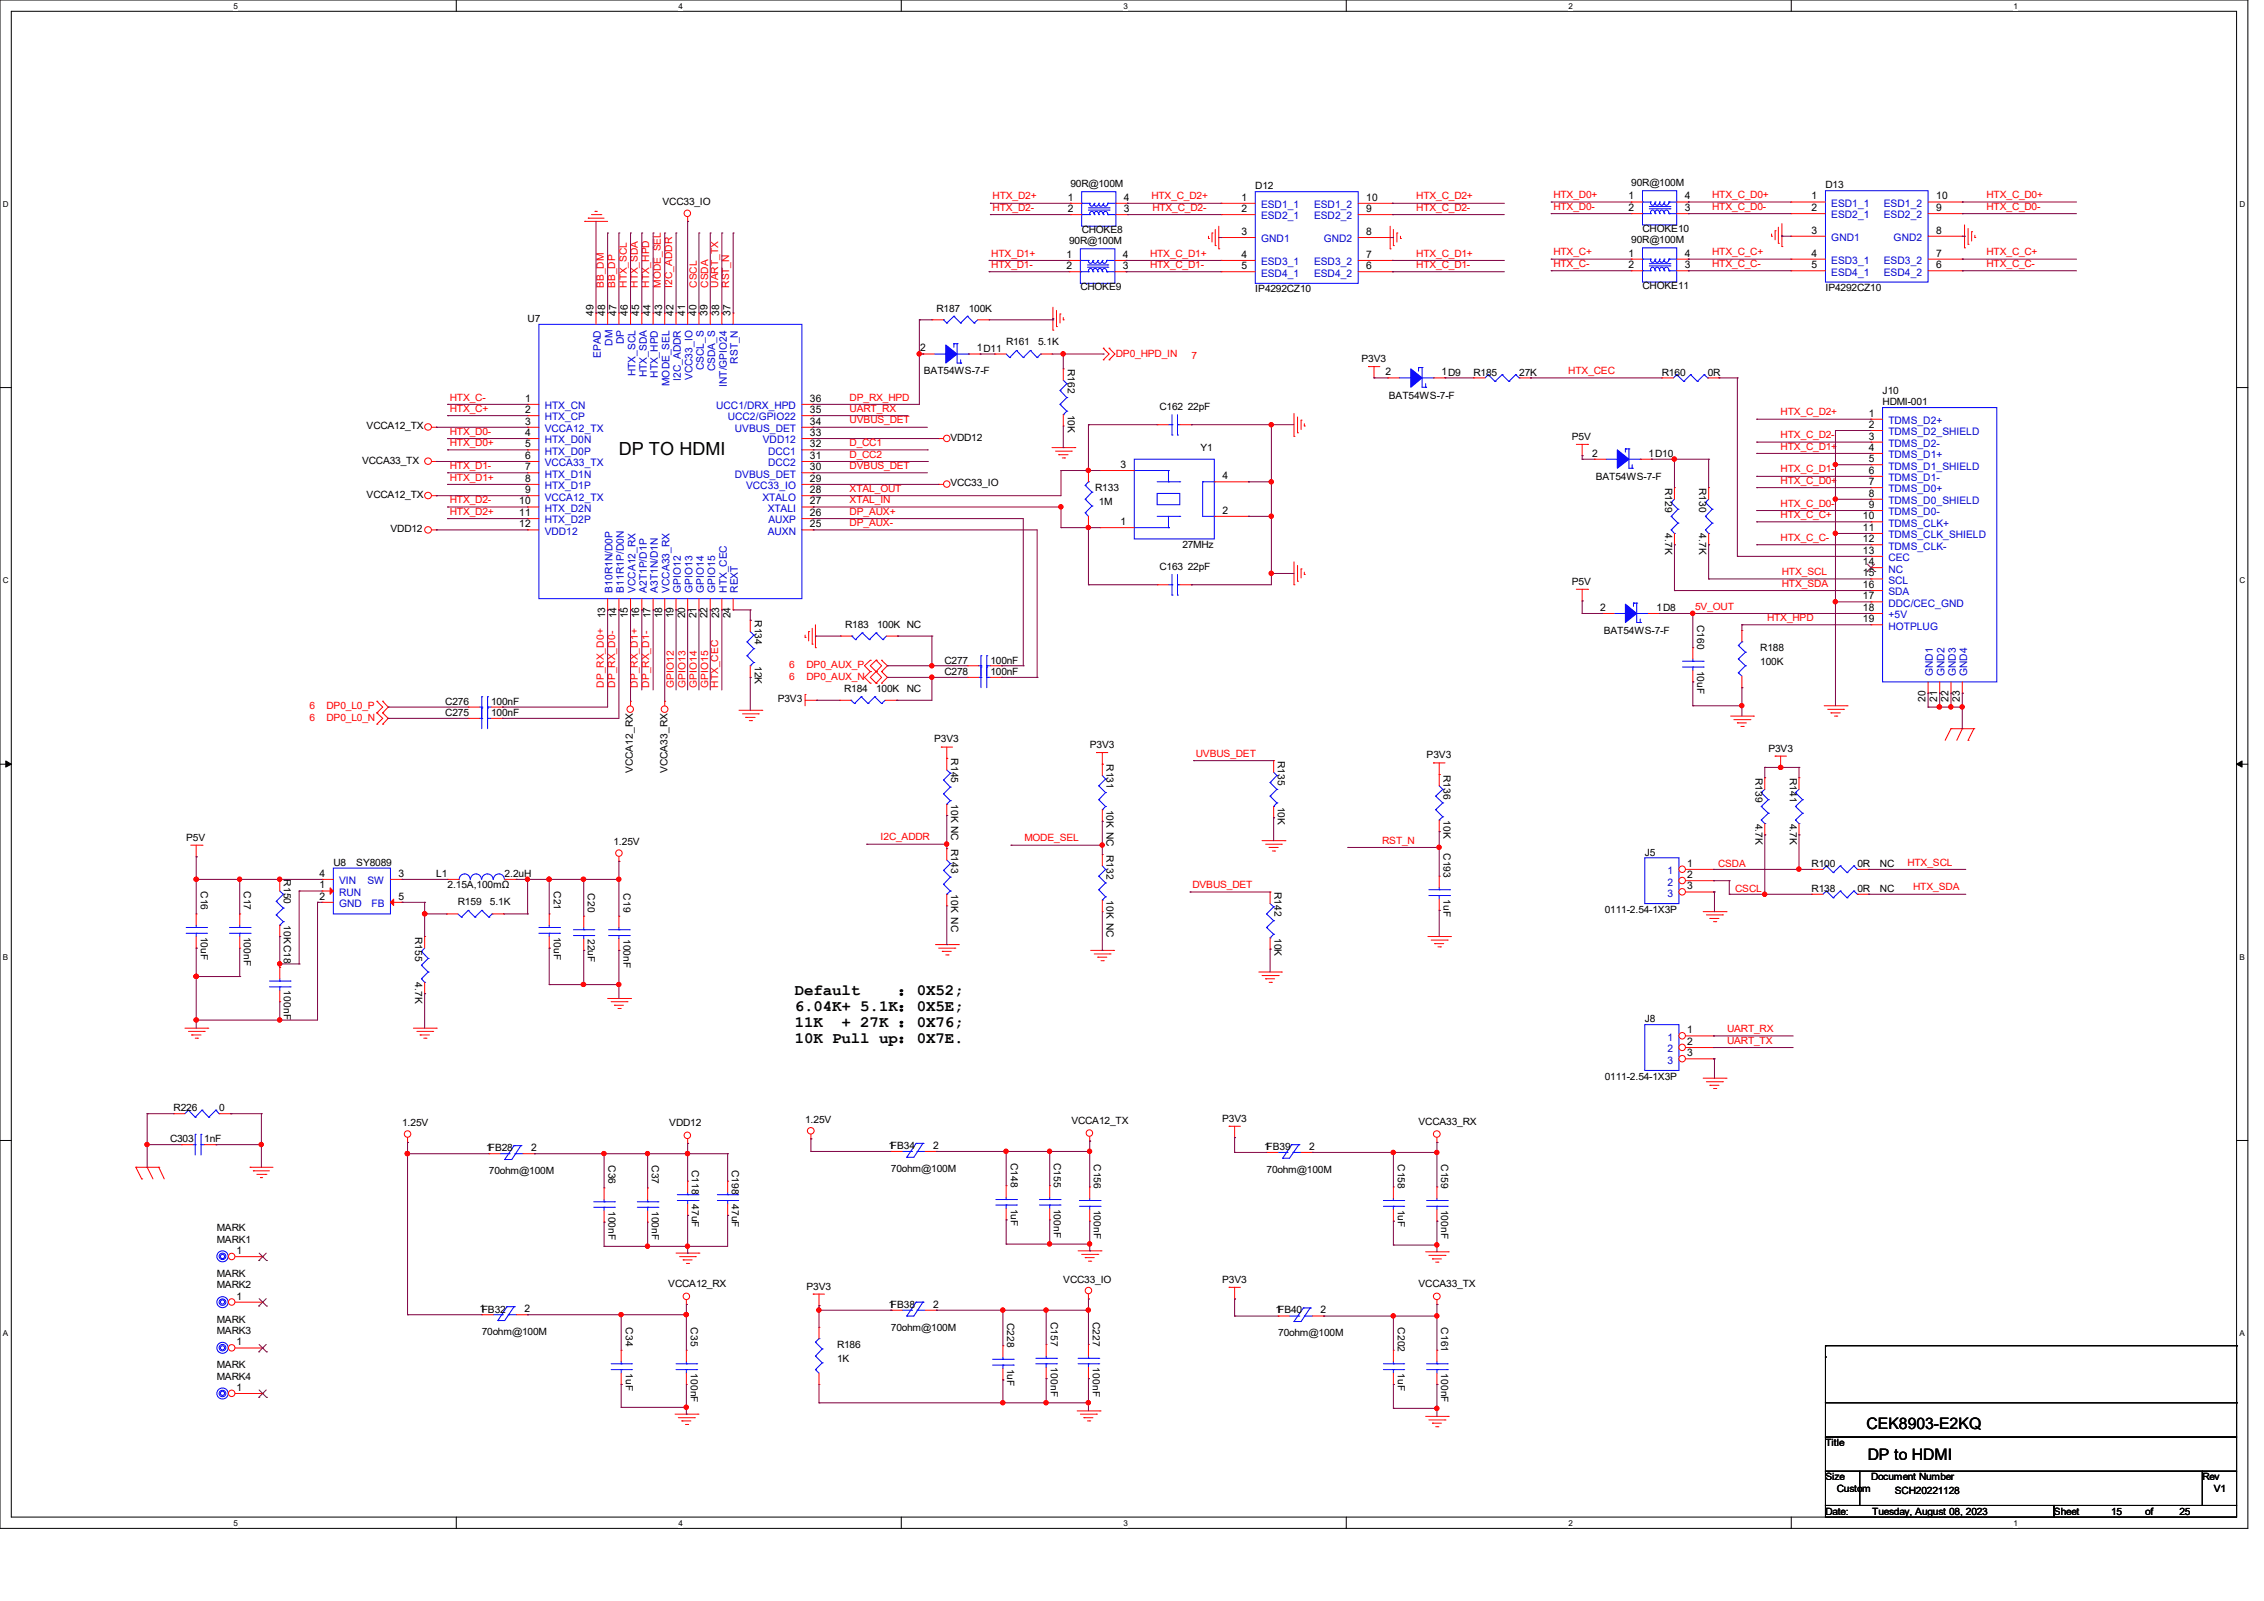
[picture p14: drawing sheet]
<svg xmlns="http://www.w3.org/2000/svg" width="297mm" height="210mm" viewBox="0 0 297 210" stroke-linecap="round" stroke-linejoin="round" font-family="sans-serif">
<defs><g id="words">
<text font-size="2.4" x="81.2" y="59.7">DP TO HDMI</text>
<g font-size="2.1">
<text x="104.3" y="130.6">Default</text>
<text x="117.8" y="130.6">：0X52;</text>
<text x="104.3" y="132.6">6.04K+ 5.1K：0X5E;</text>
<text x="104.3" y="134.7">11K</text>
<text x="104.3" y="136.8">10K Pull up：0X7E.</text>
<text x="110.4" y="134.7">+ 27K ：0X76;</text>
<text x="244.9" y="187.4">CEK8903-E2KQ</text>
<text x="245" y="191.5">DP to HDMI</text>
</g>
<g font-size="1.4">
<text x="140.1" y="26.3">1</text>
<text x="140.1" y="27.8">2</text>
<text x="147.4" y="27.8">3</text>
<text x="147.4" y="26.3">4</text>
<text x="162.9" y="26.3">1</text>
<text x="162.9" y="27.8">2</text>
<text x="179.2" y="27.8">9</text>
<text x="179.2" y="26.3">10</text>
<text x="213.7" y="26.2">1</text>
<text x="213.7" y="27.7">2</text>
<text x="221" y="27.7">3</text>
<text x="221" y="26.2">4</text>
<text x="237.7" y="26.2">1</text>
<text x="237.7" y="27.7">2</text>
<text x="254" y="27.7">9</text>
<text x="254" y="26.2">10</text>
<text x="139.9" y="33.8">1</text>
<text x="139.9" y="35.3">2</text>
<text x="147.3" y="35.3">3</text>
<text x="147.3" y="33.8">4</text>
<text x="162.9" y="30.8">3</text>
<text x="162.9" y="33.8">4</text>
<text x="162.9" y="35.3">5</text>
<text x="179.2" y="35.3">6</text>
<text x="179.2" y="33.8">7</text>
<text x="179.2" y="30.8">8</text>
<text x="213.7" y="33.7">1</text>
<text x="213.7" y="35.2">2</text>
<text x="221" y="35.2">3</text>
<text x="221" y="33.7">4</text>
<text x="237.7" y="30.6">3</text>
<text x="237.7" y="33.7">4</text>
<text x="237.7" y="35.2">5</text>
<text x="254" y="35.2">6</text>
<text x="254" y="33.7">7</text>
<text x="254" y="30.6">8</text>
<text x="77.9" y="41.5" transform="rotate(-90 77.9 41.5)">49</text>
<text x="79.4" y="41.5" transform="rotate(-90 79.4 41.5)">48</text>
<text x="80.9" y="41.5" transform="rotate(-90 80.9 41.5)">47</text>
<text x="82.4" y="41.5" transform="rotate(-90 82.4 41.5)">46</text>
<text x="83.9" y="41.5" transform="rotate(-90 83.9 41.5)">45</text>
<text x="85.3" y="41.5" transform="rotate(-90 85.3 41.5)">44</text>
<text x="86.9" y="41.5" transform="rotate(-90 86.9 41.5)">43</text>
<text x="88.3" y="41.5" transform="rotate(-90 88.3 41.5)">42</text>
<text x="89.9" y="41.5" transform="rotate(-90 89.9 41.5)">41</text>
<text x="91.4" y="41.5" transform="rotate(-90 91.4 41.5)">40</text>
<text x="92.8" y="41.5" transform="rotate(-90 92.8 41.5)">39</text>
<text x="94.4" y="41.5" transform="rotate(-90 94.4 41.5)">38</text>
<text x="95.8" y="41.5" transform="rotate(-90 95.8 41.5)">37</text>
<text x="120.7" y="46.1">2</text>
<text x="128.1" y="46.1">1D11</text>
<text x="68.9" y="52.7">1</text>
<text x="106.3" y="52.7">36</text>
<text x="181.7" y="49.2">2</text>
<text x="189.1" y="49.2">1D9</text>
<text x="68.9" y="54.2">2</text>
<text x="68.9" y="57.2">4</text>
<text x="68.9" y="58.7">5</text>
<text x="68.9" y="55.7">3</text>
<text x="106.3" y="58.7">32</text>
<text x="106.3" y="54.2">35</text>
<text x="106.3" y="55.7">34</text>
<text x="106.3" y="57.2">33</text>
<text x="208.9" y="59.9">2</text>
<text x="216.2" y="59.9">1D10</text>
<text x="245.2" y="54.7">1</text>
<text x="245.2" y="56.1">2</text>
<text x="245.2" y="57.7">3</text>
<text x="245.2" y="59.1">4</text>
<text x="68.9" y="61.7">7</text>
<text x="68.9" y="63.2">8</text>
<text x="68.9" y="64.7">9</text>
<text x="68.9" y="60.2">6</text>
<text x="106.3" y="64.7">28</text>
<text x="106.3" y="60.2">31</text>
<text x="106.3" y="61.7">30</text>
<text x="106.3" y="63.2">29</text>
<text x="147" y="61.4">3</text>
<text x="160.4" y="62.9">4</text>
<text x="245.2" y="60.6">5</text>
<text x="245.2" y="62.1">6</text>
<text x="245.2" y="63.6">7</text>
<text x="245.2" y="65.2">8</text>
<text x="68.1" y="66.2">10</text>
<text x="68.1" y="67.7">11</text>
<text x="68.1" y="69.2">12</text>
<text x="106.3" y="67.7">26</text>
<text x="106.3" y="66.2">27</text>
<text x="106.3" y="69.2">25</text>
<text x="147" y="68.9">1</text>
<text x="160.4" y="67.4">2</text>
<text x="244.4" y="68.1">10</text>
<text x="244.4" y="69.6">11</text>
<text x="244.4" y="71.1">12</text>
<text x="245.2" y="66.6">9</text>
<text x="244.4" y="72.6">13</text>
<text x="244.4" y="74.1">14</text>
<text x="244.4" y="75.6">15</text>
<text x="244.4" y="77.1">16</text>
<text x="79.4" y="81.1" transform="rotate(-90 79.4 81.1)">13</text>
<text x="80.9" y="81.1" transform="rotate(-90 80.9 81.1)">14</text>
<text x="82.4" y="81.1" transform="rotate(-90 82.4 81.1)">15</text>
<text x="83.9" y="81.1" transform="rotate(-90 83.9 81.1)">16</text>
<text x="85.3" y="81.1" transform="rotate(-90 85.3 81.1)">17</text>
<text x="86.9" y="81.1" transform="rotate(-90 86.9 81.1)">18</text>
<text x="88.3" y="81.1" transform="rotate(-90 88.3 81.1)">19</text>
<text x="89.9" y="81.1" transform="rotate(-90 89.9 81.1)">20</text>
<text x="91.4" y="81.1" transform="rotate(-90 91.4 81.1)">21</text>
<text x="92.8" y="81.1" transform="rotate(-90 92.8 81.1)">22</text>
<text x="94.4" y="81.1" transform="rotate(-90 94.4 81.1)">23</text>
<text x="95.8" y="81.1" transform="rotate(-90 95.8 81.1)">24</text>
<text x="209.9" y="80.1">2</text>
<text x="217.3" y="80.1">1D8</text>
<text x="244.4" y="78.6">17</text>
<text x="244.4" y="80.1">18</text>
<text x="244.4" y="81.6">19</text>
<text x="252.6" y="92" transform="rotate(-90 252.6 92)">20</text>
<text x="254.1" y="92" transform="rotate(-90 254.1 92)">21</text>
<text x="255.6" y="92" transform="rotate(-90 255.6 92)">22</text>
<text x="257.1" y="92" transform="rotate(-90 257.1 92)">23</text>
<text x="221.3" y="113.7">1</text>
<text x="41.9" y="116.5">1</text>
<text x="41.9" y="118">2</text>
<text x="41.9" y="115">4</text>
<text x="52.3" y="115">3</text>
<text x="52.3" y="118">5</text>
<text x="221.3" y="115.2">2</text>
<text x="221.3" y="116.7">3</text>
<text x="221.3" y="135.6">1</text>
<text x="221.3" y="137.1">2</text>
<text x="221.3" y="138.6">3</text>
<text x="63.8" y="151">1FB28</text>
<text x="69.7" y="151">2</text>
<text x="116.5" y="150.7">1FB34</text>
<text x="122.4" y="150.7">2</text>
<text x="165.9" y="150.8">1FB39</text>
<text x="171.7" y="150.8">2</text>
<text x="31" y="164.5">1</text>
<text x="31" y="170.5">1</text>
<text x="62.9" y="172.1">1FB32</text>
<text x="68.8" y="172.1">2</text>
<text x="116.5" y="171.5">1FB38</text>
<text x="122.4" y="171.5">2</text>
<text x="167.3" y="172.3">1FB40</text>
<text x="173.2" y="172.3">2</text>
<text x="31" y="176.5">1</text>
<text x="31" y="182.5">1</text>
</g>
<g font-size="1.4" fill="#00c">
<text x="165.4" y="27.3">ESD1_1</text>
<text x="165.4" y="28.8">ESD2_1</text>
<text x="172.4" y="28.8">ESD2_2</text>
<text x="172.4" y="27.3">ESD1_2</text>
<text x="240.2" y="27.1">ESD1_1</text>
<text x="240.2" y="28.7">ESD2_1</text>
<text x="247.1" y="28.7">ESD2_2</text>
<text x="247.1" y="27.1">ESD1_2</text>
<text x="165.4" y="31.8">GND1</text>
<text x="165.4" y="34.8">ESD3_1</text>
<text x="172.4" y="34.8">ESD3_2</text>
<text x="173.7" y="31.8">GND2</text>
<text x="240.2" y="31.6">GND1</text>
<text x="240.2" y="34.6">ESD3_1</text>
<text x="247.1" y="34.6">ESD3_2</text>
<text x="248.4" y="31.6">GND2</text>
<text x="165.4" y="36.3">ESD4_1</text>
<text x="172.4" y="36.3">ESD4_2</text>
<text x="240.2" y="36.2">ESD4_1</text>
<text x="247.1" y="36.2">ESD4_2</text>
<text x="78.8" y="46.9" transform="rotate(-90 78.8 46.9)">EPAD</text>
<text x="80.3" y="45.4" transform="rotate(-90 80.3 45.4)">DM</text>
<text x="81.8" y="45.2" transform="rotate(-90 81.8 45.2)">DP</text>
<text x="96.8" y="47.7" transform="rotate(-90 96.8 47.7)">RST_N</text>
<text x="71.5" y="53.7">HTX_CN</text>
<text x="83.4" y="49.4" transform="rotate(-90 83.4 49.4)">HTX_SCL</text>
<text x="84.8" y="49.5" transform="rotate(-90 84.8 49.5)">HTX_SDA</text>
<text x="86.3" y="49.6" transform="rotate(-90 86.3 49.6)">HTX_HPD</text>
<text x="87.8" y="50.6" transform="rotate(-90 87.8 50.6)">MODE_SEL</text>
<text x="89.3" y="50" transform="rotate(-90 89.3 50)">I2C_ADDR</text>
<text x="90.8" y="49.9" transform="rotate(-90 90.8 49.9)">VCC33_IO</text>
<text x="92.3" y="48.6" transform="rotate(-90 92.3 48.6)">CSCL_S</text>
<text x="93.8" y="48.7" transform="rotate(-90 93.8 48.7)">CSDA_S</text>
<text x="93.9" y="53.7">UCC1/DRX_HPD</text>
<text x="95.3" y="50.8" transform="rotate(-90 95.3 50.8)">INT/GPIO24</text>
<text x="71.5" y="55.2">HTX_CP</text>
<text x="71.5" y="58.2">HTX_D0N</text>
<text x="71.5" y="59.6">HTX_D0P</text>
<text x="71.5" y="56.7">VCCA12_TX</text>
<text x="95.5" y="55.2">UCC2/GPIO22</text>
<text x="96.4" y="56.7">UVBUS_DET</text>
<text x="100.1" y="58.2">VDD12</text>
<text x="100.8" y="59.6">DCC1</text>
<text x="247.7" y="55.6">TDMS_D2+</text>
<text x="247.7" y="57.1">TDMS_D2_SHIELD</text>
<text x="247.7" y="58.6">TDMS_D2-</text>
<text x="71.5" y="62.7">HTX_D1N</text>
<text x="71.5" y="64.2">HTX_D1P</text>
<text x="71.5" y="65.7">VCCA12_TX</text>
<text x="71.5" y="61.2">VCCA33_TX</text>
<text x="96.4" y="62.7">DVBUS_DET</text>
<text x="97.9" y="64.2">VCC33_IO</text>
<text x="100" y="65.7">XTALO</text>
<text x="100.8" y="61.2">DCC2</text>
<text x="247.7" y="60.1">TDMS_D1+</text>
<text x="247.7" y="61.6">TDMS_D1_SHIELD</text>
<text x="247.7" y="63.1">TDMS_D1-</text>
<text x="247.7" y="64.6">TDMS_D0+</text>
<text x="71.5" y="67.1">HTX_D2N</text>
<text x="71.5" y="68.7">HTX_D2P</text>
<text x="71.5" y="70.1">VDD12</text>
<text x="100.7" y="67.1">XTALI</text>
<text x="100.7" y="70.1">AUXN</text>
<text x="100.8" y="68.7">AUXP</text>
<text x="247.7" y="66.1">TDMS_D0_SHIELD</text>
<text x="247.7" y="67.6">TDMS_D0-</text>
<text x="247.7" y="69.1">TDMS_CLK+</text>
<text x="247.7" y="70.6">TDMS_CLK_SHIELD</text>
<text x="80.3" y="77.8" transform="rotate(-90 80.3 77.8)">B10R1N/D0P</text>
<text x="81.8" y="77.8" transform="rotate(-90 81.8 77.8)">B11R1P/D0N</text>
<text x="83.4" y="77.8" transform="rotate(-90 83.4 77.8)">VCCA12_RX</text>
<text x="84.8" y="77.8" transform="rotate(-90 84.8 77.8)">A2T1P/D1P</text>
<text x="86.3" y="77.8" transform="rotate(-90 86.3 77.8)">A3T1N/D1N</text>
<text x="87.8" y="77.8" transform="rotate(-90 87.8 77.8)">VCCA33_RX</text>
<text x="89.3" y="77.8" transform="rotate(-90 89.3 77.8)">GPIO12</text>
<text x="90.8" y="77.8" transform="rotate(-90 90.8 77.8)">GPIO13</text>
<text x="92.3" y="77.8" transform="rotate(-90 92.3 77.8)">GPIO14</text>
<text x="93.8" y="77.8" transform="rotate(-90 93.8 77.8)">GPIO15</text>
<text x="95.3" y="77.8" transform="rotate(-90 95.3 77.8)">HTX_CEC</text>
<text x="96.8" y="77.8" transform="rotate(-90 96.8 77.8)">REXT</text>
<text x="247.7" y="72.1">TDMS_CLK-</text>
<text x="247.7" y="73.6">CEC</text>
<text x="247.7" y="75.1">NC</text>
<text x="247.7" y="76.6">SCL</text>
<text x="247.7" y="78.1">SDA</text>
<text x="247.7" y="79.6">DDC/CEC_GND</text>
<text x="247.7" y="81.1">+5V</text>
<text x="247.7" y="82.6">HOTPLUG</text>
<text x="253.6" y="88.7" transform="rotate(-90 253.6 88.7)">GND1</text>
<text x="255.1" y="88.7" transform="rotate(-90 255.1 88.7)">GND2</text>
<text x="256.6" y="88.7" transform="rotate(-90 256.6 88.7)">GND3</text>
<text x="258.1" y="88.7" transform="rotate(-90 258.1 88.7)">GND4</text>
<text x="44.5" y="117.5">RUN</text>
<text x="44.5" y="119">GND</text>
<text x="44.5" y="116">VIN</text>
<text x="48.2" y="116">SW</text>
<text x="48.7" y="119">FB</text>
<text x="218.7" y="114.7">1</text>
<text x="218.7" y="116.2">2</text>
<text x="218.7" y="117.6">3</text>
<text x="218.7" y="136.5">1</text>
<text x="218.7" y="138">2</text>
<text x="218.7" y="139.5">3</text>
</g>
<g font-size="1.3">
<text x="86.9" y="26.9">VCC33_IO</text>
<text x="140.4" y="24.6">90R@100M</text>
<text x="164.7" y="24.9">D12</text>
<text x="214" y="24.4">90R@100M</text>
<text x="239.5" y="24.7">D13</text>
<text x="140.3" y="32">90R@100M</text>
<text x="141.9" y="30.5">CHOKE8</text>
<text x="214" y="31.9">90R@100M</text>
<text x="215.5" y="30.4">CHOKE10</text>
<text x="122.9" y="40.9">R187</text>
<text x="127.1" y="40.9">100K</text>
<text x="141.7" y="38">CHOKE9</text>
<text x="164.7" y="38.4">IP4292CZ10</text>
<text x="215.5" y="37.9">CHOKE11</text>
<text x="239.5" y="38.2">IP4292CZ10</text>
<text x="69.2" y="42.2">U7</text>
<text x="132" y="45.2">R161</text>
<text x="136.2" y="45.2">5.1K</text>
<text x="178.6" y="47.5">P3V3</text>
<text x="121.2" y="49.1">BAT54WS-7-F</text>
<text x="140.1" y="48.4" transform="rotate(90 140.1 48.4)">R162</text>
<text x="152.1" y="53.8">C162 22pF</text>
<text x="182.2" y="52.3">BAT54WS-7-F</text>
<text x="193.3" y="49.3">R185</text>
<text x="199.3" y="49.3">27K</text>
<text x="218" y="49.3">R160</text>
<text x="224" y="49.3">0R</text>
<text x="247" y="51.7">J10</text>
<text x="247" y="53.2">HDMI-001</text>
<text x="48.1" y="56.3">VCCA12_TX</text>
<text x="124.7" y="57.8">VDD12</text>
<text x="140.1" y="54.4" transform="rotate(90 140.1 54.4)">10K</text>
<text x="157.5" y="59.2">Y1</text>
<text x="206.2" y="57.7">P5V</text>
<text x="47.5" y="60.8">VCCA33_TX</text>
<text x="48.1" y="65.3">VCCA12_TX</text>
<text x="124.7" y="63.8">VCC33_IO</text>
<text x="143.7" y="64.4">R133</text>
<text x="209.3" y="62.9">BAT54WS-7-F</text>
<text x="218.4" y="64" transform="rotate(90 218.4 64)">R129</text>
<text x="222.9" y="64" transform="rotate(90 222.9 64)">R130</text>
<text x="51.2" y="69.8">VDD12</text>
<text x="144.1" y="66.2">1M</text>
<text x="155.1" y="71.9">27MHz</text>
<text x="218.4" y="70" transform="rotate(90 218.4 70)">4.7K</text>
<text x="222.9" y="70" transform="rotate(90 222.9 70)">4.7K</text>
<text x="152.1" y="74.8">C163 22pF</text>
<text x="206.2" y="76.7">P5V</text>
<text x="99" y="81.4" transform="rotate(90 99 81.4)">R134</text>
<text x="110.9" y="82.4">R183</text>
<text x="115.1" y="82.4">100K NC</text>
<text x="210.4" y="83.1">BAT54WS-7-F</text>
<text x="222.6" y="82" transform="rotate(90 222.6 82)">C160</text>
<text x="99" y="87.3" transform="rotate(90 99 87.3)">12K</text>
<text x="123.9" y="87">C277</text>
<text x="123.9" y="88.5">C278</text>
<text x="129.9" y="87">100nF</text>
<text x="129.9" y="88.5">100nF</text>
<text x="222.6" y="88" transform="rotate(90 222.6 88)">10uF</text>
<text x="230.9" y="85.4">R188</text>
<text x="230.9" y="87.2">100K</text>
<text x="58.4" y="92.4">C276</text>
<text x="58.4" y="93.9">C275</text>
<text x="64.4" y="92.4">100nF</text>
<text x="64.4" y="93.9">100nF</text>
<text x="102" y="92.1">P3V3</text>
<text x="110.7" y="90.8">R184</text>
<text x="114.9" y="90.8">100K</text>
<text x="119" y="90.8">NC</text>
<text x="83" y="101.4" transform="rotate(-90 83 101.4)">VCCA12_RX</text>
<text x="87.5" y="101.4" transform="rotate(-90 87.5 101.4)">VCCA33_RX</text>
<text x="122.6" y="97.4">P3V3</text>
<text x="124.8" y="99.5" transform="rotate(90 124.8 99.5)">R145</text>
<text x="143" y="98.1">P3V3</text>
<text x="145.2" y="100.2" transform="rotate(90 145.2 100.2)">R131</text>
<text x="167.6" y="99.8" transform="rotate(90 167.6 99.8)">R135</text>
<text x="187.2" y="99.5">P3V3</text>
<text x="189.4" y="101.6" transform="rotate(90 189.4 101.6)">R136</text>
<text x="232" y="98.6">P3V3</text>
<text x="124.8" y="105.5" transform="rotate(90 124.8 105.5)">10K NC</text>
<text x="145.2" y="106.2" transform="rotate(90 145.2 106.2)">10K NC</text>
<text x="167.6" y="105.8" transform="rotate(90 167.6 105.8)">10K</text>
<text x="189.4" y="107.6" transform="rotate(90 189.4 107.6)">10K</text>
<text x="230.3" y="102" transform="rotate(90 230.3 102)">R139</text>
<text x="234.8" y="102" transform="rotate(90 234.8 102)">R141</text>
<text x="24.4" y="110.3">P5V</text>
<text x="43.7" y="113.6">U8</text>
<text x="46.7" y="113.6">SY8089</text>
<text x="80.5" y="110.9">1.25V</text>
<text x="124.8" y="111.3" transform="rotate(90 124.8 111.3)">R143</text>
<text x="145.2" y="112.1" transform="rotate(90 145.2 112.1)">R132</text>
<text x="189.4" y="111.9" transform="rotate(90 189.4 111.9)">C193</text>
<text x="215.8" y="112.2">J5</text>
<text x="230.3" y="108" transform="rotate(90 230.3 108)">4.7K</text>
<text x="234.8" y="108" transform="rotate(90 234.8 108)">4.7K</text>
<text x="237.7" y="113.7">R100</text>
<text x="243.7" y="113.7">0R</text>
<text x="246.6" y="113.7">NC</text>
<text x="26.3" y="116.9" transform="rotate(90 26.3 116.9)">C16</text>
<text x="32" y="116.9" transform="rotate(90 32 116.9)">C17</text>
<text x="37.3" y="115.4" transform="rotate(90 37.3 115.4)">R150</text>
<text x="57.2" y="115.1">L1</text>
<text x="58.7" y="116.5">2.15A,100mΩ</text>
<text x="60.1" y="118.7">R159</text>
<text x="64.3" y="118.7">5.1K</text>
<text x="66.2" y="115.1">2.2uH</text>
<text x="72.6" y="116.9" transform="rotate(90 72.6 116.9)">C21</text>
<text x="77.1" y="117.2" transform="rotate(90 77.1 117.2)">C20</text>
<text x="81.8" y="117.2" transform="rotate(90 81.8 117.2)">C19</text>
<text x="124.8" y="117.3" transform="rotate(90 124.8 117.3)">10K NC</text>
<text x="145.2" y="118.1" transform="rotate(90 145.2 118.1)">10K NC</text>
<text x="167.2" y="117" transform="rotate(90 167.2 117)">R142</text>
<text x="189.4" y="117.9" transform="rotate(90 189.4 117.9)">1uF</text>
<text x="210.5" y="119.7">0111-2.54-1X3P</text>
<text x="237.7" y="117">R138</text>
<text x="243.7" y="117">0R</text>
<text x="246.6" y="117">NC</text>
<text x="26.3" y="122.9" transform="rotate(90 26.3 122.9)">10uF</text>
<text x="32" y="122.9" transform="rotate(90 32 122.9)">100nF</text>
<text x="37.3" y="121.4" transform="rotate(90 37.3 121.4)">10KC18</text>
<text x="54.5" y="122.9" transform="rotate(90 54.5 122.9)">R155</text>
<text x="72.6" y="122.9" transform="rotate(90 72.6 122.9)">10uF</text>
<text x="77.1" y="123.2" transform="rotate(90 77.1 123.2)">22uF</text>
<text x="81.8" y="123.2" transform="rotate(90 81.8 123.2)">100nF</text>
<text x="167.2" y="123" transform="rotate(90 167.2 123)">10K</text>
<text x="37.3" y="129.9" transform="rotate(90 37.3 129.9)">100nF</text>
<text x="54.5" y="128.9" transform="rotate(90 54.5 128.9)">4.7K</text>
<text x="215.8" y="134.1">J8</text>
<text x="210.5" y="141.6">0111-2.54-1X3P</text>
<text x="22.3" y="149.8">C303</text>
<text x="22.8" y="145.8">R226</text>
<text x="26.8" y="149.8">1nF</text>
<text x="28.8" y="145.8">0</text>
<text x="52.7" y="147.7">1.25V</text>
<text x="87.8" y="147.7">VDD12</text>
<text x="105.6" y="147.3">1.25V</text>
<text x="140.5" y="147.5">VCCA12_TX</text>
<text x="160.3" y="147.2">P3V3</text>
<text x="186.1" y="147.6">VCCA33_RX</text>
<text x="64.1" y="154">70ohm@100M</text>
<text x="79.8" y="152.8" transform="rotate(90 79.8 152.8)">C36</text>
<text x="85.5" y="152.8" transform="rotate(90 85.5 152.8)">C37</text>
<text x="90.8" y="153.5" transform="rotate(90 90.8 153.5)">C118</text>
<text x="96" y="153.5" transform="rotate(90 96 153.5)">C198</text>
<text x="116.9" y="153.7">70ohm@100M</text>
<text x="132.6" y="152.5" transform="rotate(90 132.6 152.5)">C148</text>
<text x="138.3" y="152.5" transform="rotate(90 138.3 152.5)">C155</text>
<text x="143.5" y="152.7" transform="rotate(90 143.5 152.7)">C156</text>
<text x="166.2" y="153.9">70ohm@100M</text>
<text x="183.4" y="152.7" transform="rotate(90 183.4 152.7)">C158</text>
<text x="189.1" y="152.7" transform="rotate(90 189.1 152.7)">C159</text>
<text x="28.4" y="161.5">MARK</text>
<text x="79.8" y="158.8" transform="rotate(90 79.8 158.8)">100nF</text>
<text x="85.5" y="158.8" transform="rotate(90 85.5 158.8)">100nF</text>
<text x="90.8" y="157.9" transform="rotate(90 90.8 157.9)">47uF</text>
<text x="96" y="157.9" transform="rotate(90 96 157.9)">47uF</text>
<text x="132.6" y="158.5" transform="rotate(90 132.6 158.5)">1uF</text>
<text x="138.3" y="158.5" transform="rotate(90 138.3 158.5)">100nF</text>
<text x="143.5" y="158.7" transform="rotate(90 143.5 158.7)">100nF</text>
<text x="183.4" y="158.7" transform="rotate(90 183.4 158.7)">1uF</text>
<text x="189.1" y="158.7" transform="rotate(90 189.1 158.7)">100nF</text>
<text x="28.4" y="163">MARK1</text>
<text x="28.4" y="167.5">MARK</text>
<text x="28.4" y="169">MARK2</text>
<text x="28.4" y="173.5">MARK</text>
<text x="87.7" y="168.9">VCCA12_RX</text>
<text x="105.8" y="169.2">P3V3</text>
<text x="132.1" y="173.5" transform="rotate(90 132.1 173.5)">C228</text>
<text x="137.8" y="173.4" transform="rotate(90 137.8 173.4)">C157</text>
<text x="139.5" y="168.3">VCC33_IO</text>
<text x="143.4" y="173.4" transform="rotate(90 143.4 173.4)">C227</text>
<text x="160.3" y="168.3">P3V3</text>
<text x="186.1" y="168.9">VCCA33_TX</text>
<text x="28.4" y="175">MARK3</text>
<text x="28.4" y="179.5">MARK</text>
<text x="63.2" y="175.2">70ohm@100M</text>
<text x="82.1" y="174.1" transform="rotate(90 82.1 174.1)">C34</text>
<text x="90.6" y="174.1" transform="rotate(90 90.6 174.1)">C35</text>
<text x="109.8" y="176.8">R186</text>
<text x="109.8" y="178.6">1K</text>
<text x="116.9" y="174.5">70ohm@100M</text>
<text x="132.1" y="179.5" transform="rotate(90 132.1 179.5)">1uF</text>
<text x="137.8" y="179.4" transform="rotate(90 137.8 179.4)">100nF</text>
<text x="143.4" y="179.4" transform="rotate(90 143.4 179.4)">100nF</text>
<text x="167.7" y="175.3">70ohm@100M</text>
<text x="183.4" y="174.1" transform="rotate(90 183.4 174.1)">C202</text>
<text x="189.1" y="174.1" transform="rotate(90 189.1 174.1)">C161</text>
<text x="28.4" y="181">MARK4</text>
<text x="82.1" y="180.1" transform="rotate(90 82.1 180.1)">1uF</text>
<text x="90.6" y="180.1" transform="rotate(90 90.6 180.1)">100nF</text>
<text x="183.4" y="180.1" transform="rotate(90 183.4 180.1)">1uF</text>
<text x="189.1" y="180.1" transform="rotate(90 189.1 180.1)">100nF</text>
<text x="239.5" y="189.7">Title</text>
<text x="239.5" y="194.2">Size</text>
<text x="241" y="195.7">Custom</text>
<text x="245.5" y="194.2">Document Number</text>
<text x="248.6" y="196">SCH20221128</text>
<text x="288.9" y="194.2">Rev</text>
<text x="290.4" y="195.7">V1</text>
<text x="239.5" y="198.7">Date:</text>
<text x="245.6" y="198.7">Tuesday, August 08, 2023</text>
<text x="269.5" y="198.7">Sheet</text>
<text x="276.9" y="198.7">15</text>
<text x="281.4" y="198.7">of</text>
<text x="285.9" y="198.7">25</text>
</g>
<g font-size="1.3" fill="#f00">
<text x="130.2" y="27.6">HTX_D2-</text>
<text x="130.2" y="26.2">HTX_D2+</text>
<text x="151" y="26.2">HTX_C_D2+</text>
<text x="151.2" y="27.6">HTX_C_D2-</text>
<text x="185.8" y="26.2">HTX_C_D2+</text>
<text x="185.8" y="27.6">HTX_C_D2-</text>
<text x="203.8" y="26">HTX_D0+</text>
<text x="203.8" y="27.5">HTX_D0-</text>
<text x="224.6" y="26">HTX_C_D0+</text>
<text x="224.6" y="27.5">HTX_C_D0-</text>
<text x="260.6" y="26">HTX_C_D0+</text>
<text x="260.6" y="27.5">HTX_C_D0-</text>
<text x="130.1" y="33.7">HTX_D1+</text>
<text x="130.1" y="35.1">HTX_D1-</text>
<text x="150.9" y="33.7">HTX_C_D1+</text>
<text x="150.9" y="35.1">HTX_C_D1-</text>
<text x="185.8" y="33.7">HTX_C_D1+</text>
<text x="185.8" y="35.1">HTX_C_D1-</text>
<text x="203.8" y="33.5">HTX_C+</text>
<text x="203.8" y="35">HTX_C-</text>
<text x="224.6" y="33.5">HTX_C_C+</text>
<text x="224.6" y="35">HTX_C_C-</text>
<text x="260.6" y="35">HTX_C_C-</text>
<text x="260.6" y="33.5">HTX_C_C+</text>
<text x="79.2" y="37.8" transform="rotate(-90 79.2 37.8)">BB_DM</text>
<text x="80.7" y="37.8" transform="rotate(-90 80.7 37.8)">BB_DP</text>
<text x="82.2" y="37.8" transform="rotate(-90 82.2 37.8)">HTX_SCL</text>
<text x="83.7" y="37.8" transform="rotate(-90 83.7 37.8)">HTX_SDA</text>
<text x="85.2" y="37.8" transform="rotate(-90 85.2 37.8)">HTX_HPD</text>
<text x="86.7" y="37.8" transform="rotate(-90 86.7 37.8)">MODE_SEL</text>
<text x="88.2" y="37.8" transform="rotate(-90 88.2 37.8)">I2C_ADDR</text>
<text x="91.4" y="37.8" transform="rotate(-90 91.4 37.8)">CSCL</text>
<text x="92.9" y="37.8" transform="rotate(-90 92.9 37.8)">CSDA</text>
<text x="94.2" y="37.8" transform="rotate(-90 94.2 37.8)">UART_TX</text>
<text x="95.7" y="37.8" transform="rotate(-90 95.7 37.8)">RST_N</text>
<text x="146.4" y="46.9">DP0_HPD_IN</text>
<text x="156.3" y="47">7</text>
<text x="59" y="52.5">HTX_C-</text>
<text x="111.5" y="52.5">DP_RX_HPD</text>
<text x="205.7" y="49.1">HTX_CEC</text>
<text x="59" y="54">HTX_C+</text>
<text x="59" y="57">HTX_D0-</text>
<text x="59" y="58.5">HTX_D0+</text>
<text x="111.5" y="54">UART_RX</text>
<text x="111.5" y="55.5">UVBUS_DET</text>
<text x="111.5" y="58.5">D_CC1</text>
<text x="233.6" y="57.5">HTX_C_D2-</text>
<text x="233.6" y="59">HTX_C_D1+</text>
<text x="233.6" y="54.5">HTX_C_D2+</text>
<text x="59" y="61.5">HTX_D1-</text>
<text x="59" y="63">HTX_D1+</text>
<text x="59" y="66">HTX_D2-</text>
<text x="111.5" y="64.5">XTAL_OUT</text>
<text x="111.5" y="66">XTAL_IN</text>
<text x="111.5" y="61.5">DVBUS_DET</text>
<text x="111.5" y="60">D_CC2</text>
<text x="233.6" y="63.5">HTX_C_D0+</text>
<text x="233.6" y="62">HTX_C_D1-</text>
<text x="59" y="67.5">HTX_D2+</text>
<text x="111.5" y="67.5">DP_AUX+</text>
<text x="111.5" y="69">DP_AUX-</text>
<text x="233.6" y="66.5">HTX_C_D0-</text>
<text x="233.6" y="67.9">HTX_C_C+</text>
<text x="233.6" y="71">HTX_C_C-</text>
<text x="233.8" y="77">HTX_SDA</text>
<text x="233.8" y="75.4">HTX_SCL</text>
<text x="222.4" y="80">5V_OUT</text>
<text x="231.8" y="81.5">HTX_HPD</text>
<text x="103.5" y="87.6">6</text>
<text x="103.5" y="89.2">6</text>
<text x="105.8" y="87.6">DP0_AUX_P</text>
<text x="105.8" y="89.2">DP0_AUX_N</text>
<text x="40.6" y="93.1">6</text>
<text x="40.6" y="94.5">6</text>
<text x="42.8" y="93.1">DP0_L0_P</text>
<text x="42.8" y="94.5">DP0_L0_N</text>
<text x="79.2" y="90.2" transform="rotate(-90 79.2 90.2)">DP_RX_D0+</text>
<text x="80.7" y="90.2" transform="rotate(-90 80.7 90.2)">DP_RX_D0-</text>
<text x="83.7" y="90.2" transform="rotate(-90 83.7 90.2)">DP_RX_D1+</text>
<text x="85.2" y="90.2" transform="rotate(-90 85.2 90.2)">DP_RX_D1-</text>
<text x="88.4" y="90.2" transform="rotate(-90 88.4 90.2)">GPIO12</text>
<text x="89.9" y="90.2" transform="rotate(-90 89.9 90.2)">GPIO13</text>
<text x="91.4" y="90.2" transform="rotate(-90 91.4 90.2)">GPIO14</text>
<text x="92.9" y="90.2" transform="rotate(-90 92.9 90.2)">GPIO15</text>
<text x="94.2" y="90.2" transform="rotate(-90 94.2 90.2)">HTX_CEC</text>
<text x="156.9" y="99.3">UVBUS_DET</text>
<text x="115.5" y="110.2">I2C_ADDR</text>
<text x="134.4" y="110.4">MODE_SEL</text>
<text x="181.3" y="110.7">RST_N</text>
<text x="225.4" y="113.7">CSDA</text>
<text x="250.2" y="113.5">HTX_SCL</text>
<text x="156.4" y="116.5">DVBUS_DET</text>
<text x="227.6" y="117">CSCL</text>
<text x="251" y="116.8">HTX_SDA</text>
<text x="226.6" y="135.4">UART_RX</text>
<text x="226.6" y="136.9">UART_TX</text>
</g>
<g font-size="1.1">
<text x="30.6" y="1.1">5</text>
<text x="89" y="1.1">4</text>
<text x="147.4" y="1.1">3</text>
<text x="205.8" y="1.1">2</text>
<text x="264.2" y="1.1">1</text>
<text x=".4" y="27.1">D</text>
<text x="293.8" y="27.1">D</text>
<text x=".4" y="76.5">C</text>
<text x="293.8" y="76.5">C</text>
<text x=".4" y="125.9">B</text>
<text x="293.8" y="125.9">B</text>
<text x=".4" y="175.3">A</text>
<text x="293.8" y="175.3">A</text>
<text x="30.6" y="200.2">5</text>
<text x="89" y="200.2">4</text>
<text x="147.4" y="200.2">3</text>
<text x="205.8" y="200.2">2</text>
<text x="264.2" y="200.2">1</text>
</g>
</g></defs>
<path d="M0 0h294.9v200.5h-294.9zM1.5 1.5h291.9v197.5h-291.9z" fill="none" stroke="#000" stroke-width=".13"/>
<g fill="#fff">
<path d="M30.6 .2h.6v1.2h-.6z"/>
<path d="M30.6 199.2h.6v1.2h-.6z"/>
</g>
<path d="M59.9 0v1.5M59.9 199v1.5" fill="none" stroke="#000" stroke-width=".13"/>
<g fill="#fff">
<path d="M89 .2h.6v1.2h-.6z"/>
<path d="M89 199.2h.6v1.2h-.6z"/>
</g>
<path d="M118.2 0v1.5M118.2 199v1.5" fill="none" stroke="#000" stroke-width=".13"/>
<g fill="#fff">
<path d="M147.4 .2h.6v1.2h-.6z"/>
<path d="M147.4 199.2h.6v1.2h-.6z"/>
</g>
<path d="M176.6 0v1.5M176.6 199v1.5" fill="none" stroke="#000" stroke-width=".13"/>
<g fill="#fff">
<path d="M205.8 .2h.6v1.2h-.6z"/>
<path d="M205.8 199.2h.6v1.2h-.6z"/>
</g>
<path d="M235 0v1.5M235 199v1.5" fill="none" stroke="#000" stroke-width=".13"/>
<g fill="#fff">
<path d="M264.2 .2h.6v1.2h-.6z"/>
<path d="M264.2 199.2h.6v1.2h-.6z"/>
<path d="M.4 26.2h.7v1.1h-.7z"/>
<path d="M293.8 26.2h.8v1.1h-.8z"/>
<path d="M.4 75.5h.7v1.2h-.7z"/>
<path d="M293.8 75.5h.8v1.2h-.8z"/>
</g>
<path d="M0 50.8h1.5M293.4 50.8h1.5" fill="none" stroke="#000" stroke-width=".13"/>
<g fill="#fff">
<path d="M.4 124.9h.7v1.2h-.7z"/>
<path d="M293.8 124.9h.7v1.2h-.7z"/>
</g>
<path d="M0 100.2h1.5M293.4 100.2h1.5" fill="none" stroke="#000" stroke-width=".13"/>
<path d="M.8 99.8l.7 .4-.7 .4zM293.4 100.2l.7-.4v.8z" fill="#000" stroke="#000" stroke-width=".13"/>
<g fill="#fff">
<path d="M.4 174.3h.7v1.2h-.7z"/>
<path d="M293.8 174.3h.7v1.2h-.7z"/>
</g>
<g fill="none" stroke="#000" stroke-width=".13">
<path d="M0 149.6h1.5M293.4 149.6h1.5M239.5 178h.1M239.5 176.5h.1M239.5 176.5v7.5M239.5 176.5h53.9M293.4 176.5h.1M293.4 176.5v7.5M239.5 184h53.9v4.5h-53.9zM239.5 188.5h53.9v4.5h-53.9zM239.5 193h4.5v4.5h-4.5zM239.5 197.5h30v1.5h-30z"/>
<path d="M244 193h44.9v4.5h-44.9zM269.5 197.5h23.9v1.5h-23.9zM288.9 193h4.5v4.5h-4.5zM293.4 184h.1"/>
</g>
<g fill="none" stroke="#f00" stroke-width=".13">
<path d="M76.7 29h.1M76.7 29h3M77.2 28.6h.1M77.2 28.6h2M77.6 28.2h1.2M78.1 27.7h.1M78.1 27.7h.3M78.8 28.2h.1M90.2 29h.1M90.2 28.4v.6M158.5 31.3h.1M158.5 31v.3"/>
<path d="M159 30.6h.1M159 30.6v1.1M159.4 32.2h.1M159.4 30.1v2.1M159.9 32.6h.1M159.9 29.7v2.9M182.4 32.6h.1M182.4 29.7v2.9M182.8 32.2h.1M182.8 30.1v2.1M183.3 30.6h.1M183.3 30.6v1.1"/>
<path d="M183.7 31.3h.1M183.7 31v.3M214 34h.1M214 35.5h.1M214 34h1.5M214 35.5h1.5M220 34h1.5M220 35.5h1.5M221.5 35.5h.1M221.5 34h.1M232.4 31h.1M232.4 30.7v.3"/>
<path d="M232.9 30.3h.1M232.9 30.3v1.2M233.3 31.9h.1M233.3 29.8v2.1M233.8 32.3h.1M233.8 29.3v3M234.9 26.5h.1M234.9 28h.1M234.9 31h.1M234.9 34h.1M234.9 35.5h.1M234.9 26.5h4.6"/>
<path d="M234.9 28h4.6M234.9 31h4.6M234.9 34h4.6M234.9 35.5h4.6M252.9 26.5h4.5M252.9 28h4.5M252.9 31h4.5M252.9 34h4.5M252.9 35.5h4.5M257.4 35.5h.1M257.4 34h.1M257.4 31h.1"/>
<path d="M257.4 28h.1M257.4 26.5h.1M257.7 32.5h.1M257.7 29.5v3M258.2 32h.1M258.2 30v2M258.7 30.4h.1M258.7 30.4v1.2M259.1 31.2h.1M259.1 30.9v.3M56.6 56h.6M57.2 56h.1"/>
<path d="M121.1 46.4h.1M121.1 46.4h1.5M123.1 57.5h.1M123.1 57.5h.7M127.1 46.4h1.5M128.6 46.4h.1M138 58.7h3M138.1 43.3h.1M138.1 40.3v3M138.5 59.2h2M138.6 42.8h.1M138.6 40.7v2.1"/>
<path d="M138.9 59.6h.1M138.9 59.6h1.2M139.1 41.2h.1M139.1 41.2v1.2M139.5 42h.1M139.5 41.7v.3M140.5 59.2h.1M141 58.7h.1M144.7 45.7h.1M144.7 47.2h.1M144.7 45.7l.8 .7-.8 .8M145.5 45.7h.1"/>
<path d="M145.5 47.2h.1M145.5 45.7l.8 .7-.8 .8M169.8 57.2h.1M169.8 54.2v3M170.2 56.8h.1M170.2 54.7v2.1M170.7 55.1h.1M170.7 55.1v1.2M171.1 55.9h.1M171.1 55.6v.3M179.5 48.1h.1M179.5 48.1h1.5"/>
<path d="M180.3 49.6h.1M180.3 48.1v1.5M206.8 58.3h1.5M207.6 59.8h.1M207.6 58.3v1.5M208.3 58.3h.1M245.4 55h.1M245.4 56.5h.1M245.4 58h.1M245.4 59.5h.1M245.4 55h1.6M245.4 56.5h1.6"/>
<path d="M245.4 58h1.6M245.4 59.5h1.6M56.6 60.5h.6M56.6 69.5h.6M56.6 65h.6M57.2 60.5h.1M57.2 69.5h.1M57.2 65h.1M123.1 63.5h.1M123.1 63.5h.7M139.4 60.1h.3M139.7 60.1h.1"/>
<path d="M144.3 69.2h.1M144.3 61.7h.1M144.3 69.2h4.5M144.3 61.7h4.5M159.3 63.2h4.5M159.3 67.7h4.5M163.8 63.2h.1M163.8 67.7h.1M169.8 76.7h.1M169.8 73.7v3M170.2 76.2h.1M170.2 74.2v2"/>
<path d="M170.7 74.6h.1M170.7 74.6v1.2M171.1 75.4h.1M171.1 75.1v.3M206.8 77.3h1.5M207.6 78.8h.1M207.6 77.3v1.5M208.3 77.3h.1M245.4 61h.1M245.4 62.5h.1M245.4 64h.1M245.4 65.5h.1"/>
<path d="M245.4 67h.1M245.4 68.5h.1M245.4 70h.1M245.4 71.5h.1M245.4 73h.1M245.4 74.5h.1M245.4 75.9h.1M245.4 77.5h.1M245.4 79h.1M245.4 61h1.6M245.4 62.5h1.6M245.4 64h1.6"/>
<path d="M245.4 65.5h1.6M245.4 67h1.6M245.4 68.5h1.6M245.4 70h1.6M245.4 71.5h1.6M245.4 73h1.6M245.4 74.5h1.6M245.4 75.9h1.6M245.4 77.5h1.6M245.4 79h1.6M49.4 92h.1M49.4 93.5h.1"/>
<path d="M49.4 95h.1M49.4 92l.8 .8-.8 .7M49.4 93.5l.8 .7-.8 .8M50.2 93.5h.1M50.2 92h.1M50.2 95h.1M50.2 92l.7 .8-.7 .7M50.2 93.5l.7 .7-.7 .8M82.7 92h.1M82.7 92v.6M87.2 92h.1M87.2 92v.6"/>
<path d="M96.9 93.2h3M97.4 93.6h2.1M97.8 94.1h.1M97.8 94.1h1.3M98.3 94.5h.3M98.6 94.5h.1M99.5 93.6h.1M99.9 93.2h.1M105.6 91.1h.1M105.6 83.6h.1M105.6 91.9h1.5M105.6 83.3v.3"/>
<path d="M105.6 91.1v1.5M106.1 82.8h.1M106.1 82.8v1.3M106.6 84.5h.1M106.6 82.4v2.1M107 85h.1M107 82v3M107.1 91.9h.1M114.2 88.1h.1M114.2 86.6h.1M114.2 89.6h.1M114.2 86.6l-.8 .7 .8 .8"/>
<path d="M114.2 88.1l-.8 .8 .8 .7M114.9 86.6h.1M114.9 88.1h.1M114.9 89.6h.1M114.9 86.6l.8 .7-.8 .8M114.9 86.6l-.7 .7 .7 .8M114.9 88.1l.8 .8-.8 .7M114.9 88.1l-.7 .8 .7 .7M115.7 88.1h.1M115.7 86.6h.1M115.7 89.6h.1M115.7 86.6l.7 .7-.7 .8"/>
<path d="M115.7 88.1l.7 .8-.7 .7M123.5 98h.1M123.5 98h1.5M124.2 99.5h.1M124.2 98v1.5M143.8 98.7h.1M143.8 98.7h1.5M144.6 98.7v3M167.1 99.8h.1M167.1 99.8v1.5M227 93.9h3M227.5 94.4h2.1"/>
<path d="M227.9 94.8h.1M227.9 94.8h1.2M228.4 95.3h.3M228.7 95.3h.1M229.6 94.4h.1M230 93.9h.1M232.9 99.2h.1M232.9 99.2h1.5M233.6 99.2v1.5M239.3 92.6h3M239.8 93h2.1M240.2 93.5h.1"/>
<path d="M240.2 93.5h1.2M240.7 93.9h.3M241 93.9h.1M241.9 93h.1M242.3 92.6h.1M245.4 80.5h.1M245.4 82h.1M245.4 80.5h1.6M245.4 82h1.6M252.9 90.9h.1M252.9 89.5v1.4M254.5 90.9h.1"/>
<path d="M254.5 89.5v1.4M255.9 95.6h.1M255.9 90.9h.1M255.9 95.6l-.7 1.5M255.9 95.6h3.1M255.9 89.5v1.4M257.4 95.6h.1M257.4 90.9h.1M257.4 95.6l-.7 1.5M257.4 89.5v1.4M258.2 97.1h.1M259 95.6h.1"/>
<path d="M259 95.6l-.8 1.5M25 110.9h1.5M25.7 112.4h.1M25.7 110.9v1.5M26.5 110.9h.1M36.7 115.4h.1M36.7 115.4v1.5M81.2 113h.1M81.2 112.4v.6M144.6 100.2h.1M144.6 107.7h.1M144.6 106.2v1.5"/>
<path d="M165.6 110.3h3M166 110.7h2.1M166.5 111.2h.1M166.5 111.2h1.2M166.9 111.6h.3M167.1 107.3h.1M167.1 105.8v1.5M167.2 111.6h.1M168.1 110.7h.1M168.6 110.3h.1M188 100.1h.1M188 100.1h1.6"/>
<path d="M188.8 101.6h.1M188.8 100.1v1.5M223.4 119.6h3M226.4 119.6h.1M233.6 100.7h.1M24.3 134.9h3M24.7 135.3h2.1M25.1 135.8h.1M25.1 135.8h1.3M25.6 136.2h.3M25.9 136.2h.1M26.8 135.3h.1"/>
<path d="M27.3 134.9h.1M36.7 122.9h.1M36.7 121.4v1.5M54.2 134.9h3M54.7 135.3h2.1M55.1 135.8h.1M55.1 135.8h1.2M55.6 136.2h.3M55.7 122.9h.1M55.7 130.3h.1M55.7 122.9v1.5M55.7 128.9v1.4"/>
<path d="M55.9 136.2h.1M56.8 135.3h.1M57.2 134.9h.1M79.7 131h3M80.2 131.4h2.1M80.6 131.9h.1M80.6 131.9h1.2M81.1 132.3h.3M81.4 132.3h.1M82.3 131.4h.1M82.7 131h.1M122.7 123.9h3"/>
<path d="M123.1 124.4h2.2M123.6 124.8h.1M123.6 124.8h1.2M124.1 125.3h.3M124.4 125.3h.1M125.3 124.4h.1M125.7 123.9h.1M143.1 124.7h3M143.6 125.1h2M144 125.6h.1M144 125.6h1.2M144.4 126h.3"/>
<path d="M144.7 126h.1M145.6 125.1h.1M146.1 124.7h.1M165.1 127.5h3M165.6 128h2.1M166 128.4h.1M166 128.4h1.2M166.5 128.9h.3M166.8 128.9h.1M167.7 128h.1M168.1 127.5h.1M187.3 122.9h3"/>
<path d="M187.7 123.3h2.2M188.2 123.8h.1M188.2 123.8h1.2M188.6 124.2h.4M189 124.2h.1M189.9 123.3h.1M190.3 122.9h.1M223.9 120h2.1M224.3 120.5h.1M224.3 120.5h1.2M224.8 120.9h.3M225.1 120.9h.1"/>
<path d="M226 120h.1M17.8 153.1h.1M17.8 153.1h3M17.8 153.1l.8 1.5M18.6 154.6h.1M19.3 153.1h.1M19.3 153.1l.8 1.5M20.8 153.1h.1M20.8 153.1l.7 1.5M32.8 153.1h.1M32.8 153.1h3M33.2 153.6h.1"/>
<path d="M33.2 153.6h2.1M33.7 154.1h1.2M34.2 154.5h.1M34.2 154.5h.3M34.9 154.1h.1M53.5 149.9h.1M53.5 149.2v.7M85 155.8h.1M85 155.8v1.6M85 158.8v1.5M90.2 150h.1M90.2 149.4v.6"/>
<path d="M106.4 149.4h.1M106.4 148.8v.6M137.7 155.5h.1M137.7 155.5v1.6M137.7 158.5v1.5M143 149.7h.1M143 149.1v.6M161.2 147.7h.1M161.2 147.7h1.5M162 149.2h.1M162 147.7v1.5M188.5 149.9h.1"/>
<path d="M188.5 155.7h.1M188.5 149.2v.7M188.5 155.7v1.5M188.5 158.7v1.5M223.4 141.4h3M223.9 141.9h2.1M224.3 142.4h.1M224.3 142.4h1.2M224.8 142.8h.3M225.1 142.8h.1M226 141.9h.1M226.4 141.4h.1"/>
<path d="M85 160.3h.1M88.7 164.4h3M89.2 164.8h2M89.6 165.3h.1M89.6 165.3h1.2M90 171.1h.1M90 177.1h.1M90 170.5v.6M90 177.1v1.5M90 165.7h.3M90.3 165.7h.1M91.2 164.8h.1"/>
<path d="M91.7 164.4h.1M106.7 169.8h.1M106.7 169.8h1.5M107.4 171.3h.1M107.4 169.8v1.5M116.9 171.9h.1M116.9 171.9h1.5M121.4 171.9h1.5M122.9 171.9h.1M131.6 176.5h.1M131.6 176.5v1.5M131.6 179.5v1.5"/>
<path d="M137.7 160h.1M141.4 164.1h3M141.9 164.5h2.1M142.4 165h.1M142.4 165h1.2M142.8 170.4h.1M142.8 165.4h.3M142.8 169.8v.6M143.1 165.4h.1M144 164.5h.1M144.4 164.1h.1M161.2 168.9h.1"/>
<path d="M161.2 168.9h1.5M162 170.4h.1M162 168.9v1.5M187 164.2h3M187.5 164.7h2.1M187.9 165.1h.1M187.9 165.1h1.2M188.3 165.6h.3M188.5 171.1h.1M188.5 160.2h.1M188.5 177.1h.1M188.5 170.5v.6"/>
<path d="M188.5 177.1v1.5M188.6 165.6h.1M189.6 164.7h.1M190 164.2h.1M88.6 185.5h3M89 186h2.1M89.5 186.4h.1M89.5 186.4h1.1M89.9 186.9h.3M90 181.6h.1M90 180.1v1.5M90.2 186.9h.1"/>
<path d="M91.1 186h.1M91.6 185.5h.1M131.6 181h.1M141.3 185.1h3M141.7 185.5h2.1M142.2 186h.1M142.2 186h1.2M142.7 186.4h.3M143 186.4h.1M143.8 185.5h.1M144.3 185.1h.1M187 185.8h3"/>
<path d="M187.5 186.3h2.1M187.9 186.7h.1M187.9 186.7h1.2M188.3 187.2h.3M188.5 181.6h.1M188.5 180.1v1.5M188.6 187.2h.1M189.6 186.3h.1M190 185.8h.1"/>
<circle cx="90.2" cy="28" r=".42"/>
<circle cx="56.2" cy="56" r=".43"/>
<circle cx="124.2" cy="57.5" r=".42"/>
<circle cx="56.2" cy="60.5" r=".43"/>
<circle cx="56.2" cy="65" r=".43"/>
<circle cx="56.2" cy="69.5" r=".43"/>
<circle cx="124.2" cy="63.5" r=".42"/>
<circle cx="82.7" cy="93" r=".42"/>
<circle cx="87.2" cy="93" r=".43"/>
<circle cx="81.2" cy="111.9" r=".42"/>
<circle cx="53.5" cy="148.8" r=".42"/>
<circle cx="90.2" cy="148.9" r=".42"/>
<circle cx="106.4" cy="148.3" r=".43"/>
<circle cx="142.9" cy="148.6" r=".42"/>
<circle cx="188.5" cy="148.8" r=".43"/>
<circle cx="90" cy="170.1" r=".42"/>
<circle cx="142.8" cy="169.3" r=".42"/>
<circle cx="188.5" cy="170.1" r=".43"/>
</g>
<g fill="none" stroke="#00f" stroke-width=".13">
<path d="M215.5 32.5h4.5v4.5h-4.5zM215.5 35.5h.1M215.5 34h.1M215.5 34h1M215.5 35.5h1M216.4 34.6h2.7M216.4 34.9h2.7M216.5 35.5h.1M216.5 34h.1M216.5 34a.3 .3 0 0 0 .2 .4 .3 .3 0 0 0 .3-.1l.1-.1M217.1 35.3a.3 .3 0 0 0-.4-.2 .3 .3 0 0 0-.2 .4M217.1 35.5h.1"/>
<path d="M217.1 34h.1M217.1 34a.3 .3 0 0 0 .1 .4 .3 .3 0 0 0 .4-.1l.1-.1M217.7 35.3a.3 .3 0 0 0-.4-.2 .3 .3 0 0 0-.2 .4M217.7 35.5h.1M217.7 34h.1M217.7 34a.3 .3 0 0 0 .1 .4 .3 .3 0 0 0 .4-.1l.1-.1M218.3 35.3a.3 .3 0 0 0-.4-.2 .3 .3 0 0 0-.2 .4M218.3 35.5h.1M218.3 34h.1M218.3 34a.31 .31 0 0 0 .2 .4 .31 .31 0 0 0 .4-.2M218.9 35.3a.32 .32 0 0 0-.4-.2 .32 .32 0 0 0-.2 .4M218.9 35.5h.1"/>
<path d="M218.9 34h.1M218.9 34v.2M218.9 35.3v.2M218.9 34h1.1M218.9 35.5h1.1M219.1 34.6h.1M219.1 34.9h.1M239.5 25h13.4v12h-13.4zM122.6 46.4h1.5M124.1 46.4h.1M125.1 45.1h.1M125.1 45.1v.5"/>
<path d="M125.1 45.1h.5M125.6 45.1h.1M125.6 45.1v2.5h.4M125.6 46.4h1.5M126 47.6h.1M126 47.2v.4M127.1 46.4h.1M247 53.5h15v36h-15zM148.8 60.2h10.5v10.5h-10.5zM148.8 61.7h4.5M148.8 69.2h4.5M151.8 64.7h3v1.5h-3z"/>
<path d="M151.8 67.7h3M151.8 63.2h3M153.3 61.7h.1M153.3 69.2h.1M153.3 63.2h.1M153.3 61.7v1.5M153.3 67.7v1.5M154.8 67.7h.1M154.8 63.2h.1M157.8 63.2h.1M157.8 63.2v4.5h1.5M157.8 63.2h1.5"/>
<path d="M159.3 63.2h.1M159.3 67.7h.1M36.2 118.2h.1M36.2 118.2l1 .9M36.7 116.9l.5 .4M37.2 117.3h.1M37.2 119.1h.1M37.2 117.3l-1 .9M37.2 119.1l-1 .9M144.1 103.1h.1M144.1 104.9h.1M144.1 103.1l.9 .9"/>
<path d="M144.1 104.9l.9 .9M144.6 106.2h.1M144.6 101.7l.4 .5M145 102.2h.1M145 104h.1M145 105.8h.1M145 102.2l-.9 .9M145 104l-.9 .9M145 105.8l-.4 .4M166.6 102.7h.1M166.6 104.4h.1M166.6 102.7l.9 .8"/>
<path d="M166.6 104.4l.9 .9M167.1 105.8h.1M167.1 101.3l.4 .4M167.5 101.7h.1M167.5 103.5h.1M167.5 105.3h.1M167.5 101.7l-.9 1M167.5 103.5l-.9 .9M167.5 105.3l-.4 .5M215.8 112.5h4.5v6h-4.5zM36.2 120h.1M36.2 120l1 .9"/>
<path d="M36.7 121.4h.1M37.2 120.9h.1M37.2 120.9l-.5 .5M55.3 124.8h.1M55.3 126.6h.1M55.3 128.4h.1M55.3 124.8l.9 .9M55.3 126.6l.9 .9M55.3 128.4l.4 .5M55.7 128.9h.1M55.7 124.4l-.4 .4M56.2 125.7h.1"/>
<path d="M56.2 127.5h.1M56.2 125.7l-.9 .9M56.2 127.5l-.9 .9M83.6 158.4h2.7M83.6 157.6h2.7M85 157.6h.1M85 158.4h.1M85 157.4v.2M85 158.4v.4M86.3 158.4h.1M86.3 157.6h.1M136.4 158.1h2.7"/>
<path d="M136.4 157.4h2.7M137.7 157.4h.1M137.7 158.1h.1M137.7 157.1v.3M137.7 158.1v.4M139.1 158.1h.1M139.1 157.4h.1M187.2 158.2h2.7M187.2 157.5h2.7M188.5 157.5h.1M188.5 158.2h.1M188.5 157.2v.3"/>
<path d="M188.5 158.2v.5M189.9 158.2h.1M189.9 157.5h.1M88.7 179.7h2.7M88.7 178.9h2.7M90 178.9h.1M90 179.7h.1M90 178.6v.3M90 179.7v.4M91.4 179.7h.1M91.4 178.9h.1M118.4 171.9h1.2"/>
<path d="M119 172.6h.1M119.6 171.9h.1M120.2 170.8h.1M120.2 170.8h.9M120.2 170.8l-1.2 1.8M120.3 171.9h.1M120.3 171.9h1.1M121.1 170.8h.1M121.1 170.8l-1.2 1.8h-.9M130.2 179.1h2.7M130.2 178.3h2.7M131.6 178.3h.1"/>
<path d="M131.6 179.1h.1M131.6 178v.3M131.6 179.1v.4M132.9 179.1h.1M132.9 178.3h.1M187.2 179.7h2.7M187.2 178.9h2.7M188.5 178.9h.1M188.5 179.7h.1M188.5 178.6v.3M188.5 179.7v.4M189.9 179.7h.1"/>
<path d="M189.9 178.9h.1"/>
</g>
<path d="M244.9 75h.1M245 74l1 1M245.9 74l-1 1M246 75h.1" fill="none" stroke="#804000" stroke-width=".13"/>
<path d="M124.1 45.3l1.5 1.1-1.5 1.2z" fill="#00f" stroke="#00f" stroke-width=".13"/>
<circle cx="220.7" cy="114" r=".42" fill="#fff" stroke="#f00" stroke-width=".13"/>
<path d="M221.1 114h3.7M224.8 114h.1" fill="none" stroke="#f00" stroke-width=".13"/>
<circle cx="220.7" cy="115.5" r=".42" fill="#fff" stroke="#f00" stroke-width=".13"/>
<path d="M221.1 115.5h3.7M224.8 115.5h.1" fill="none" stroke="#f00" stroke-width=".13"/>
<circle cx="220.7" cy="117" r=".42" fill="#fff" stroke="#f00" stroke-width=".13"/>
<g fill="none" stroke="#f00" stroke-width=".13">
<path d="M140.4 26.7h.1M140.4 28.2h.1M140.4 26.7h1.5M140.4 28.2h1.5M146.4 26.7h1.5M146.4 28.2h1.5M147.9 28.2h.1M147.9 26.7h.1M122.3 42h.1M122.3 42h1.5M128.3 42h1.5M129.8 42h.1"/>
<path d="M151.8 55.7h.1M151.8 55.7h1.5M154.8 55.7h1.5M156.3 55.7h.1M193.3 49.6h.1M193.3 49.6h1.5M199.3 49.6h1.5M200.8 49.6h.1M61.4 92.8h.1M61.4 92.8h1.5M64.4 92.8h1.5M65.9 92.8h.1"/>
<path d="M126.9 87.3h.1M126.9 87.3h1.5M129.9 87.3h1.5M131.4 87.3h.1M210.2 80.5h.1M210.2 80.5h1.6M216.2 80.5h1.5M217.7 80.5h.1M228.5 90.2h.1M228.5 82.7h.1M228.5 82.7v1.5M228.5 88.7v1.5"/>
<path d="M166.6 117h.1M166.6 117v1.5M221.1 117h3.7M224.8 117h.1M237.7 117.3h.1M237.7 117.3h1.4M243.7 117.3h1.5M245.2 117.3h.1M76.6 120.2h.1M76.6 124.7h.1M76.6 120.2v1.5M76.6 123.1v1.6"/>
<path d="M166.6 124.5h.1M166.6 123v1.5M107.4 174.1h.1M107.4 174.1v1.5M167.7 172.6h.1M167.7 172.6h1.5M172.2 172.6h1.5M173.7 172.6h.1M182.8 177.1h.1M182.8 177.1v1.5M107.4 181.6h.1M107.4 180.1v1.5"/>
<path d="M182.8 181.6h.1M182.8 180.1v1.5"/>
</g>
<g fill="none" stroke="#00f" stroke-width=".13">
<path d="M141.9 25.1h4.5v4.6h-4.5zM141.9 28.2h.1M141.9 26.7h.1M141.9 26.7h1.1M141.9 28.2h1.1M142.8 27.3h2.7M142.8 27.6h2.7M143 28.2h.1M143 26.7h.1M143 26.7a.28 .28 0 0 0 .2 .3 .28 .28 0 0 0 .3-.2M143.5 28a.29 .29 0 0 0-.3-.3 .29 .29 0 0 0-.2 .5M143.6 28.2h.1"/>
<path d="M143.6 26.7h.1M143.6 26.7a.28 .28 0 0 0 .2 .3 .28 .28 0 0 0 .3-.2M144.1 28a.29 .29 0 0 0-.4-.3 .29 .29 0 0 0-.1 .5M144.1 28.2h.1M144.1 26.7h.1M144.1 26.7a.28 .28 0 0 0 .3 .3 .28 .28 0 0 0 .3-.2M144.7 28a.29 .29 0 0 0-.4-.3 .29 .29 0 0 0-.2 .5M144.7 28.2h.1M144.7 26.7h.1M144.7 26.7a.28 .28 0 0 0 .2 .3 .28 .28 0 0 0 .4-.2M145.3 28a.29 .29 0 0 0-.4-.3 .29 .29 0 0 0-.2 .5M145.3 28.2h.1"/>
<path d="M145.3 26.7h.1M145.3 26.7v.1M145.3 28v.2M145.3 26.7h1.1M145.3 28.2h1.1M145.5 27.3h.1M145.5 27.6h.1M123.8 42h.1M123.8 42l.4 .4M124.2 42.4h.1M125.1 41.5h.1M125.1 41.5l.9 .9"/>
<path d="M125.1 41.5l-.9 .9M126 42.4h.1M126.9 41.5h.1M126.9 41.5l.9 .9M126.9 41.5l-.9 .9M127.8 42.4h.1M128.3 42l-.5 .4M153.3 55.7h.5M153.8 57.1h.1M153.8 55.7h.1M153.8 54.4v2.7M154.5 55.7h.1"/>
<path d="M154.5 57.1h.1M154.5 55.7h.3M154.5 54.4v2.7M195.2 49.1h.1M195.2 49.1l-.4 .5M195.2 49.1l.9 .9M196.1 50h.1M197.1 49.1h.1M197.1 49.1l-1 .9M197.1 49.1l.9 .9M198 50h.1M198.8 49.1h.1"/>
<path d="M198.8 49.1l-.8 .9M198.8 49.1l.5 .5M199.3 49.6h.1M214.3 79.1h.1M214.3 79.1v.4M214.3 79.1h.4M214.7 79.1h.1M214.7 79.1v2.6h.5M62.9 92.8h.3M63.2 92.8h.1M63.2 91.4h.1M63.2 91.4v2.7"/>
<path d="M64 91.4h.1M64 92.8h.1M64 92.8h.4M64 91.4v2.7M128.4 87.3h.3M128.7 87.3h.1M128.7 86h.1M128.7 86v2.7M129.5 86h.1M129.5 87.3h.1M129.5 87.3h.4M129.5 86v2.7"/>
<path d="M211.8 80.5h1.4M213.2 80.5h.1M214.7 80.5h1.5M215.2 81.7h.1M215.2 81.2v.5M216.2 80.5h.1M228 88.3h.1M228 86.4h.1M228 84.7h.1M228 88.3l.5 .4M228 86.4l1 .9M228 84.7l1 .9"/>
<path d="M228.5 84.2h.1M228.5 84.2l-.5 .5M229 87.3h.1M229 85.6h.1M229 87.3l-1 1M229 85.6l-1 .8M166.2 119.9h.1M166.2 119.9l.9 .9M166.6 118.5l.5 .5M167.1 119h.1M167.1 119l-.9 .9M239.6 116.9h.1"/>
<path d="M239.6 116.9l-.5 .4M239.6 116.9l.9 .9M240.5 117.8h.1M241.4 116.9h.1M241.4 116.9l-.9 .9M241.4 116.9l.9 .9M242.3 117.8h.1M243.2 116.9h.1M243.2 116.9l-.9 .9M243.2 116.9l.5 .4M243.7 117.3h.1M75.2 122.7h2.7"/>
<path d="M75.2 122h2.7M76.6 122h.1M76.6 122.7h.1M76.6 121.7v.3M76.6 122.7v.4M77.9 122.7h.1M77.9 122h.1M166.2 121.7h.1M166.2 121.7l.9 .9M166.6 123h.1M167.1 120.8h.1M167.1 122.6h.1"/>
<path d="M167.1 120.8l-.9 .9M167.1 122.6l-.5 .4M215.8 134.4h4.5v6h-4.5zM107 179.7h.1M107 177.9h.1M107 176.1h.1M107 179.7l.4 .4M107 177.9l.9 .9M107 176.1l.9 .9M107.4 175.6h.1M107.4 175.6l-.4 .5M107.9 178.8h.1"/>
<path d="M107.9 177h.1M107.9 178.8l-.9 .9M107.9 177l-.9 .9M169.2 172.6h1.2M169.8 173.4h.1M170.4 172.6h.1M171 171.6h.1M171 171.6h.9M171 171.6l-1.2 1.8M171.1 172.6h.1M171.1 172.6h1.1M171.9 171.6h.1"/>
<path d="M171.9 171.6l-1.2 1.8h-.9M181.5 179.7h2.6M181.5 178.9h2.6M182.8 178.9h.1M182.8 179.7h.1M182.8 178.6v.3M182.8 179.7v.4M184.1 179.7h.1M184.1 178.9h.1"/>
</g>
<path d="M213.2 79.2l1.5 1.3-1.5 1.2z" fill="#00f" stroke="#00f" stroke-width=".13"/>
<circle cx="220.7" cy="135.9" r=".42" fill="#fff" stroke="#f00" stroke-width=".13"/>
<path d="M221.1 135.9h3.7M224.8 135.9h.1" fill="none" stroke="#f00" stroke-width=".13"/>
<circle cx="220.7" cy="137.4" r=".42" fill="#fff" stroke="#f00" stroke-width=".13"/>
<path d="M221.1 137.4h3.7M224.8 137.4h.1" fill="none" stroke="#f00" stroke-width=".13"/>
<circle cx="220.7" cy="138.9" r=".42" fill="#fff" stroke="#f00" stroke-width=".13"/>
<g fill="none" stroke="#f00" stroke-width=".13">
<path d="M130.5 46.4h.1M130.5 46.4h1.5M136.5 46.4h1.5M138 46.4h.1M182.1 49.6h.1M182.1 49.6h1.5M188 49.6h1.6M189.6 49.6h.1M218 49.6h.1M218 49.6h1.5M224 49.6h1.5M225.5 49.6h.1"/>
<path d="M151.8 76.7h.1M151.8 76.7h1.5M154.8 76.7h1.5M156.3 76.7h.1M219.7 64h.1M219.7 71.5h.1M219.7 64v1.5M219.7 70v1.5M61.4 94.2h.1M61.4 94.2h1.5M64.4 94.2h1.5M65.9 94.2h.1"/>
<path d="M110.2 91.9h.1M110.2 91.9h1.4M110.3 83.4h.1M110.3 83.4h1.5M116.1 91.9h1.5M116.3 83.4h1.5M117.6 91.9h.1M117.8 83.4h.1M124.2 99.5h.1M124.2 99.5v1.5M25.7 119.9h.1M25.7 119.9v1.5"/>
<path d="M58.6 119.9h.1M58.6 119.9h1.5M58.7 115.4h.1M58.7 115.4h1.5M64.6 119.9h1.5M66.1 119.9h.1M66.2 115.4h1.5M67.7 115.4h.1M124.2 111.3h.1M124.2 118.8h.1M124.2 107h.1M124.2 105.5v1.5"/>
<path d="M124.2 111.3v1.5M124.2 117.3v1.5M144.6 112.1h.1M144.6 119.6h.1M144.6 112.1v1.5M144.6 118.1v1.5M188.8 114.9h.1M188.8 119.4h.1M188.8 114.9v1.5M188.8 117.9v1.5M231.5 102h.1M231.5 109.5h.1"/>
<path d="M231.5 102v1.5M231.5 108v1.5M236 102h.1M236 109.5h.1M236 102v1.5M236 108v1.5M25.7 124.4h.1M25.7 122.9v1.5M36.7 126.9h.1M36.7 131.4h.1M36.7 126.9v1.5M36.7 129.9v1.5"/>
<path d="M81.2 120.2h.1M81.2 124.7h.1M81.2 120.2v1.5M81.2 123.1v1.6M221.1 138.9h3.7M224.8 138.9h.1M79.2 155.8h.1M79.2 155.8v1.6M79.2 158.8v1.5M90.2 154.9h.1M90.2 159.4h.1M90.2 154.9v1.5"/>
<path d="M90.2 157.9v1.5M116.9 151h.1M116.9 151h1.5M121.4 151h1.5M122.9 151h.1M132 155.5h.1M132 155.5v1.6M132 158.5v1.5M143 155.7h.1M143 155.7v1.5M143 158.7v1.5M166.2 151.2h.1"/>
<path d="M166.2 151.2h1.5M170.7 151.2h1.5M172.2 151.2h.1M182.8 155.7h.1M182.8 155.7v1.5M182.8 158.7v1.5M79.2 160.3h.1M132 160h.1M143 160.2h.1M182.8 160.2h.1"/>
</g>
<g fill="none" stroke="#00f" stroke-width=".13">
<path d="M132 46.4l.5 .5M132.5 46.9h.1M133.3 46h.1M133.3 46l-.8 .9M133.3 46l.9 .9M134.2 46.9h.1M135.2 46h.1M135.2 46l-1 .9M135.2 46l.9 .9M136.1 46.9h.1M136.5 46.4h.1M136.5 46.4l-.4 .5"/>
<path d="M183.6 49.6h1.5M185.1 49.6h.1M186.1 48.2h.1M186.1 48.2v.5M186.1 48.2h.5M186.6 48.2h.1M186.6 48.2v2.6h.4M186.6 49.6h1.4M187 50.8h.1M187 50.3v.5M188 49.6h.1M220 49.1h.1"/>
<path d="M220 49.1l-.5 .5M220 49.1l.9 .9M220.9 50h.1M221.8 49.1h.1M221.8 49.1l-.9 .9M221.8 49.1l.9 .9M222.7 50h.1M223.6 49.1h.1M223.6 49.1l-.9 .9M223.6 49.1l.4 .5M224 49.6h.1M153.3 76.7h.5"/>
<path d="M153.8 78.1h.1M153.8 76.7h.1M153.8 75.4v2.7M154.5 76.7h.1M154.5 78.1h.1M154.5 76.7h.3M154.5 75.4v2.7M219.2 65.9h.1M219.2 67.7h.1M219.2 69.5h.1M219.2 65.9l.9 .9M219.2 67.7l.9 .9"/>
<path d="M219.2 69.5l.5 .5M219.7 70h.1M219.7 65.5l-.5 .4M220.1 66.8h.1M220.1 68.6h.1M220.1 66.8l-.9 .9M220.1 68.6l-.9 .9M62.9 94.2h.3M63.2 94.2h.1M63.2 92.9h.1M63.2 92.9v2.7M64 92.9h.1"/>
<path d="M64 94.2h.1M64 94.2h.4M64 92.9v2.7M111.6 91.9h.1M111.6 91.9l.5 .4M111.8 83.4h.1M111.8 83.4l.4 .5M112.1 92.3h.1M112.2 83.9h.1M113 91.4h.1M113 91.4l.9 .9M113 91.4l-.9 .9"/>
<path d="M113.1 83h.1M113.1 83l.9 .9M113.1 83l-.9 .9M113.9 92.3h.1M114 83.9h.1M114.8 91.4h.1M114.8 91.4l.9 .9M114.8 91.4l-.9 .9M114.9 83h.1M114.9 83l.9 .9M114.9 83l-.9 .9M115.7 92.3h.1"/>
<path d="M115.8 83.9h.1M116.1 91.9l-.4 .4M116.3 83.4l-.5 .5M60.1 119.9l.4 .4M60.2 115.4a.72 .72 0 0 1 .8-.8 .72 .72 0 0 1 .7 .8M61.4 119.4h.1M61.4 119.4l-.9 .9M61.4 119.4l.9 .9M61.7 115.4a.72 .72 0 0 1 .7-.8 .72 .72 0 0 1 .8 .8M63.2 119.4h.1M63.2 115.4a.74 .74 0 0 1 .7-.8 .74 .74 0 0 1 .8 .8M63.2 119.4l-.9 .9"/>
<path d="M63.2 119.4l.9 .9M64.6 119.9h.1M64.6 119.9l-.5 .4M64.7 115.4a.72 .72 0 0 1 .7-.8 .72 .72 0 0 1 .8 .8M123.8 114.2h.1M123.8 116h.1M123.8 102.3h.1M123.8 104.1h.1M123.8 114.2l.9 .9M123.8 116l.9 .9M123.8 102.3l.9 1M123.8 104.1l.9 .9"/>
<path d="M124.2 117.3h.1M124.2 105.5h.1M124.2 112.8l.5 .5M124.2 101l.5 .4M124.7 113.3h.1M124.7 115.1h.1M124.7 116.9h.1M124.7 101.4h.1M124.7 103.3h.1M124.7 105h.1M124.7 113.3l-.9 .9M124.7 115.1l-.9 .9"/>
<path d="M124.7 116.9l-.5 .4M124.7 101.4l-.9 .9M124.7 103.3l-.9 .8M124.7 105l-.5 .5M144.1 114.9h.1M144.1 116.7h.1M144.1 114.9l.9 .9M144.1 116.7l.9 .9M144.6 118.1h.1M144.6 113.6l.4 .4M145 114h.1M145 115.8h.1"/>
<path d="M145 117.6h.1M145 114l-.9 .9M145 115.8l-.9 .9M145 117.6l-.4 .5M187.5 117.5h2.7M187.5 116.7h2.7M188.8 116.7h.1M188.8 117.5h.1M188.8 116.4v.3M188.8 117.5v.4M190.2 117.5h.1M190.2 116.7h.1"/>
<path d="M231.1 104h.1M231.1 105.8h.1M231.1 107.6h.1M231.1 104l.9 .9M231.1 105.8l.9 .9M231.1 107.6l.4 .4M231.5 108h.1M231.5 103.5l-.4 .5M232 104.9h.1M232 106.7h.1M232 104.9l-.9 .9M232 106.7l-.9 .9"/>
<path d="M235.5 104h.1M235.5 105.8h.1M235.5 107.6h.1M235.5 104l1 .9M235.5 105.8l1 .9M235.5 107.6l.5 .4M236 108h.1M236 103.5l-.5 .5M236.5 104.9h.1M236.5 106.7h.1M236.5 104.9l-1 .9M236.5 106.7l-1 .9"/>
<path d="M24.4 122.4h2.7M24.4 121.7h2.7M25.7 121.7h.1M25.7 122.4h.1M25.7 121.4v.3M25.7 122.4v.5M27.1 122.4h.1M27.1 121.7h.1M35.3 129.5h2.8M35.3 128.7h2.8M36.7 128.7h.1M36.7 129.5h.1"/>
<path d="M36.7 128.4v.3M36.7 129.5v.4M38.1 129.5h.1M38.1 128.7h.1M60.5 120.3h.1M62.3 120.3h.1M64.1 120.3h.1M79.8 122.7h2.7M79.8 122h2.7M81.2 122h.1M81.2 122.7h.1M81.2 121.7v.3"/>
<path d="M81.2 122.7v.4M82.5 122.7h.1M82.5 122h.1M77.9 158.4h2.7M77.9 157.6h2.7M79.2 157.6h.1M79.2 158.4h.1M79.2 157.4v.2M79.2 158.4v.4M80.6 158.4h.1M80.6 157.6h.1M88.9 157.5h2.7"/>
<path d="M88.9 156.7h2.7M90.2 156.7h.1M90.2 157.5h.1M90.2 156.4v.3M90.2 157.5v.4M91.6 157.5h.1M91.6 156.7h.1M118.4 151h1.2M119 151.8h.1M119.6 151h.1M120.2 150h.1M120.2 150h.9"/>
<path d="M120.2 150l-1.2 1.8M120.3 151h.1M120.3 151h1.1M121.1 150h.1M121.1 150l-1.2 1.8h-.9M130.6 158.1h2.7M130.6 157.4h2.7M132 157.4h.1M132 158.1h.1M132 157.1v.3M132 158.1v.4M133.3 158.1h.1"/>
<path d="M133.3 157.4h.1M141.6 158.2h2.7M141.6 157.5h2.7M143 157.5h.1M143 158.2h.1M143 157.2v.3M143 158.2v.5M144.3 158.2h.1M144.3 157.5h.1M167.7 151.2h1.2M168.3 151.9h.1M168.9 151.2h.1"/>
<path d="M169.5 150.2h.1M169.5 150.2h.9M169.5 150.2l-1.2 1.7M169.6 151.2h.1M169.6 151.2h1.1M170.4 150.2h.1M170.4 150.2l-1.2 1.7h-.9M181.5 158.2h2.6M181.5 157.5h2.6M182.8 157.5h.1M182.8 158.2h.1M182.8 157.2v.3"/>
<path d="M182.8 158.2v.5M184.1 158.2h.1M184.1 157.5h.1"/>
<circle cx="29.2" cy="164.8" r=".28"/>
<circle cx="29.2" cy="164.8" r=".73"/>
<circle cx="29.2" cy="164.8" r=".43"/>
</g>
<path d="M185.1 48.4l1.5 1.2-1.5 1.2z" fill="#00f" stroke="#00f" stroke-width=".13"/>
<circle cx="30.4" cy="164.8" r=".42" fill="#fff" stroke="#f00" stroke-width=".13"/>
<g fill="none" stroke="#f00" stroke-width=".13">
<path d="M140.3 34.2h.1M140.3 35.6h.1M140.3 34.2h1.4M140.3 35.6h1.4M146.3 34.2h1.4M146.3 35.6h1.4M147.7 35.6h.1M147.7 34.2h.1M139.5 48.4h.1M139.5 55.9h.1M139.5 48.4v1.5M139.5 54.4v1.5"/>
<path d="M31.5 119.9h.1M31.5 119.9v1.5M31.5 124.4h.1M31.5 122.9v1.5M22.8 146.1h.1M22.8 146.1h1.5M23.8 150.2h.1M23.8 150.2h1.5M26.8 150.2h1.5M28.3 150.2h.1M28.7 146.1h1.6M30.3 146.1h.1"/>
<path d="M95.5 154.9h.1M95.5 159.4h.1M95.5 154.9v1.5M95.5 157.9v1.5M30.9 164.8h3.6M34.5 164.8h.1M63.2 172.5h.1M63.2 172.5h1.5M67.7 172.5h1.5M69.2 172.5h.1M81.5 177.1h.1M81.5 177.1v1.5"/>
<path d="M137.2 176.4h.1M137.2 176.4v1.5M137.2 179.4v1.4M81.5 181.6h.1M81.5 180.1v1.5M137.2 180.8h.1"/>
</g>
<path d="M34 165.4h.1M34 164.4l1 1M34.9 164.4l-.9 1M35 165.4h.1" fill="none" stroke="#804000" stroke-width=".13"/>
<g fill="none" stroke="#00f" stroke-width=".13">
<path d="M141.7 32.6h4.6v4.6h-4.6zM141.7 35.6h.1M141.7 34.2h.1M141.7 34.2h1.1M141.7 35.6h1.1M142.7 34.8h2.6M142.7 35.1h2.6M142.8 35.6h.1M142.8 34.2h.1M142.8 34.2a.28 .28 0 0 0 .2 .3 .28 .28 0 0 0 .3-.2M143.3 35.5a.29 .29 0 0 0-.3-.3 .29 .29 0 0 0-.2 .4M143.4 35.6h.1"/>
<path d="M143.4 34.2h.1M143.4 34.2a.3 .3 0 0 0 .2 .3 .3 .3 0 0 0 .4-.2M144 35.5a.31 .31 0 0 0-.4-.3 .31 .31 0 0 0-.2 .4M144 35.6h.1M144 34.2h.1M144 34.2a.28 .28 0 0 0 .2 .3 .28 .28 0 0 0 .4-.2M144.6 35.5a.29 .29 0 0 0-.4-.3 .29 .29 0 0 0-.2 .4M144.6 35.6h.1M144.6 34.2h.1M144.6 34.2a.28 .28 0 0 0 .2 .3 .28 .28 0 0 0 .4-.2M145.2 35.5a.29 .29 0 0 0-.4-.3 .29 .29 0 0 0-.2 .4M145.2 35.6h.1"/>
<path d="M145.2 34.2h.1M145.2 34.2v.1M145.2 35.5v.1M145.2 34.2h1.1M145.2 35.6h1.1M145.3 34.8h.1M145.3 35.1h.1M139.1 51.2h.1M139.1 53h.1M139.1 51.2l.9 1M139.1 53l.9 .9M139.5 54.4h.1"/>
<path d="M139.5 49.9l.5 .4M140 50.3h.1M140 52.2h.1M140 53.9h.1M140 50.3l-.9 .9M140 52.2l-.9 .8M140 53.9l-.5 .5M30.1 122.4h2.7M30.1 121.7h2.7M31.5 121.7h.1M31.5 122.4h.1M31.5 121.4v.3"/>
<path d="M31.5 122.4v.5M32.8 122.4h.1M32.8 121.7h.1M24.7 145.6h.1M24.7 145.6l-.4 .5M24.7 145.6l.9 1M25.3 150.2h.3M25.6 146.6h.1M25.6 150.2h.1M25.6 148.8h.1M25.6 148.8v2.7M26.4 148.8h.1"/>
<path d="M26.4 150.2h.1M26.4 150.2h.4M26.4 148.8v2.7M26.5 145.6h.1M26.5 145.6l-.9 1M26.5 145.6l.9 1M27.4 146.6h.1M28.3 145.6h.1M28.3 145.6l-.9 1M28.3 145.6l.4 .5M28.7 146.1h.1M94.1 157.5h2.7"/>
<path d="M94.1 156.7h2.7M95.5 156.7h.1M95.5 157.5h.1M95.5 156.4v.3M95.5 157.5v.4M96.8 157.5h.1M96.8 156.7h.1M64.7 172.5h1.2M65.3 173.2h.1M65.9 172.5h.1M66.5 171.4h.1M66.5 171.4h.9"/>
<path d="M66.5 171.4l-1.2 1.8M66.7 172.5h.1M66.7 172.5h1M67.4 171.4h.1M67.4 171.4l-1.2 1.8h-.9M80.2 178.9h2.6M80.2 179.7h2.6M81.5 178.9h.1M81.5 179.7h.1M81.5 178.6v.3M81.5 179.7v.4M82.8 179.7h.1"/>
<path d="M82.8 178.9h.1M135.9 178.9h2.7M135.9 178.2h2.7M137.2 178.2h.1M137.2 178.9h.1M137.2 177.9v.3M137.2 178.9v.5M138.6 178.9h.1M138.6 178.2h.1"/>
<circle cx="29.2" cy="170.8" r=".28"/>
<circle cx="29.2" cy="170.8" r=".73"/>
<circle cx="29.2" cy="170.8" r=".43"/>
</g>
<circle cx="30.4" cy="170.8" r=".42" fill="#fff" stroke="#f00" stroke-width=".13"/>
<g fill="none" stroke="#f00" stroke-width=".13">
<path d="M142.8 69.2h.1M142.8 61.7h.1M142.8 61.7v1.5M142.8 67.7v1.5M209.2 60.2h.1M209.2 60.2h1.5M215.2 60.2h1.5M216.7 60.2h.1M188.8 101.6h.1M188.8 109.1h.1M188.8 101.6v1.5M188.8 107.6v1.5"/>
<path d="M30.9 170.8h3.6M34.5 170.8h.1"/>
</g>
<path d="M34 171.3h.1M34 170.3l1 1M34.9 170.3l-.9 1M35 171.3h.1" fill="none" stroke="#804000" stroke-width=".13"/>
<g fill="none" stroke="#00f" stroke-width=".13">
<path d="M213.2 58.9h.1M213.2 58.9v.4M213.2 58.9h.5M213.7 58.9h.1M213.7 58.9v2.5h.4M142.4 67.3h.1M142.4 65.5h.1M142.4 63.7h.1M142.4 67.3l.4 .4M142.4 65.5l.9 .9M142.4 63.7l.9 .9M142.8 63.2h.1"/>
<path d="M142.8 63.2l-.4 .5M143.3 66.4h.1M143.3 64.6h.1M143.3 66.4l-.9 .9M143.3 64.6l-.9 .9M210.7 60.2h1.5M212.2 60.2h.1M213.7 60.2h1.5M214.1 61.4h.1M214.1 61v.4M215.2 60.2h.1M188.3 104.4h.1"/>
<path d="M188.3 106.2h.1M188.3 104.4l1 .9M188.3 106.2l1 .9M188.8 107.6h.1M188.8 103.1l.5 .4M189.3 103.5h.1M189.3 105.3h.1M189.3 107.1h.1M189.3 103.5l-1 .9M189.3 105.3l-1 .9M189.3 107.1l-.5 .5"/>
<circle cx="29.2" cy="176.8" r=".28"/>
<circle cx="29.2" cy="176.8" r=".73"/>
<circle cx="29.2" cy="176.8" r=".43"/>
</g>
<path d="M212.2 59l1.5 1.2-1.5 1.2z" fill="#00f" stroke="#00f" stroke-width=".13"/>
<circle cx="30.4" cy="176.8" r=".42" fill="#fff" stroke="#f00" stroke-width=".13"/>
<g fill="none" stroke="#f00" stroke-width=".13">
<path d="M160.2 26.7h.1M160.2 28.2h.1M160.2 31.2h.1M160.2 34.2h.1M160.2 35.6h.1M160.2 26.7h4.5M160.2 28.2h4.5M160.2 31.2h4.5M160.2 34.2h4.5M160.2 35.6h4.5M178.2 26.7h4.5M178.2 28.2h4.5"/>
<path d="M178.2 31.2h4.5M178.2 34.2h4.5M178.2 35.6h4.5M182.7 35.6h.1M182.7 34.2h.1M182.7 31.2h.1M182.7 28.2h.1M182.7 26.7h.1M214 26.5h.1M214 28h.1M214 26.5h1.5M214 28h1.5"/>
<path d="M220 26.5h1.5M220 28h1.5M221.5 28h.1M221.5 26.5h.1M224.2 64h.1M224.2 71.5h.1M224.2 64v1.5M224.2 70v1.5M98.4 81.4h.1M98.4 88.9h.1M98.4 81.4v1.4M98.4 87.3v1.6"/>
<path d="M126.9 88.9h.1M126.9 88.9h1.5M129.9 88.9h1.5M131.4 88.9h.1M222.1 85h.1M222.1 89.5h.1M222.1 85v1.4M222.1 88v1.5M42.2 116.9h.1M42.2 118.4h.1M42.2 115.4h.1M42.2 116.9h1.5"/>
<path d="M42.2 118.4h1.5M42.2 115.4h1.5M51.2 118.4h1.5M51.2 115.4h1.5M52.7 115.4h.1M52.7 118.4h.1M72.1 119.9h.1M72.1 119.9v1.5M237.7 114h.1M237.7 114h1.4M243.7 114h1.5M245.2 114h.1"/>
<path d="M72.1 124.4h.1M72.1 122.9v1.5M64.1 151.3h.1M64.1 151.3h1.5M68.6 151.3h1.5M70.1 151.3h.1M30.9 176.8h3.6M34.5 176.8h.1M142.8 176.4h.1M142.8 176.4v1.5M142.8 179.4v1.4M142.8 180.8h.1"/>
</g>
<path d="M34 177.3h.1M34 176.4l1 .9M34.9 176.4l-.9 .9M35 177.3h.1" fill="none" stroke="#804000" stroke-width=".13"/>
<g fill="none" stroke="#00f" stroke-width=".13">
<path d="M164.7 25.1h13.5v12.1h-13.5zM215.5 25h4.5v4.5h-4.5zM215.5 28h.1M215.5 26.5h.1M215.5 26.5h1M215.5 28h1M216.4 27.1h2.7M216.4 27.4h2.7M216.5 28h.1M216.5 26.5h.1M216.5 26.5a.3 .3 0 0 0 .2 .4 .3 .3 0 0 0 .3-.1l.1-.1M217.1 27.9a.3 .3 0 0 0-.4-.3 .3 .3 0 0 0-.2 .4"/>
<path d="M217.1 28h.1M217.1 26.5h.1M217.1 26.5a.3 .3 0 0 0 .1 .4 .3 .3 0 0 0 .4-.1l.1-.1M217.7 27.9a.3 .3 0 0 0-.4-.3 .3 .3 0 0 0-.2 .4M217.7 28h.1M217.7 26.5h.1M217.7 26.5a.3 .3 0 0 0 .1 .4 .3 .3 0 0 0 .4-.1l.1-.1M218.3 27.9a.3 .3 0 0 0-.4-.3 .3 .3 0 0 0-.2 .4M218.3 28h.1M218.3 26.5h.1M218.3 26.5a.31 .31 0 0 0 .2 .4 .31 .31 0 0 0 .4-.2M218.9 27.9a.32 .32 0 0 0-.4-.3 .32 .32 0 0 0-.2 .4"/>
<path d="M218.9 28h.1M218.9 26.5h.1M218.9 26.5v.2M218.9 27.9v.1M218.9 26.5h1.1M218.9 28h1.1M219.1 27.1h.1M219.1 27.4h.1M223.7 65.9h.1M223.7 67.7h.1M223.7 69.5h.1M223.7 65.9l.9 .9"/>
<path d="M223.7 67.7l.9 .9M223.7 69.5l.5 .5M224.2 70h.1M224.2 65.5l-.5 .4M224.6 66.8h.1M224.6 68.6h.1M224.6 66.8l-.9 .9M224.6 68.6l-.9 .9M98 84.2h.1M98 86h.1M98 84.2l.9 .9M98 86l.9 .9"/>
<path d="M98.4 87.3h.1M98.4 82.8l.5 .5M98.9 83.3h.1M98.9 85.1h.1M98.9 86.9h.1M98.9 83.3l-.9 .9M98.9 85.1l-.9 .9M98.9 86.9l-.5 .4M128.4 88.9h.3M128.7 88.9h.1M128.7 87.5h.1M128.7 87.5v2.7"/>
<path d="M129.5 87.5h.1M129.5 88.9h.1M129.5 88.9h.4M129.5 87.5v2.7M220.7 87.5h2.7M220.7 86.7h2.7M222.1 86.7h.1M222.1 87.5h.1M222.1 86.4v.3M222.1 87.5v.5M223.4 87.5h.1M223.4 86.7h.1"/>
<path d="M43.7 113.9h7.5v6h-7.5zM239.6 113.6h.1M239.6 113.6l-.5 .4M239.6 113.6l.9 .9M240.5 114.5h.1M241.4 113.6h.1M241.4 113.6l-.9 .9M241.4 113.6l.9 .9M242.3 114.5h.1M243.2 113.6h.1M243.2 113.6l-.9 .9M243.2 113.6l.5 .4"/>
<path d="M243.7 114h.1M70.7 122.4h2.7M70.7 121.7h2.7M72.1 121.7h.1M72.1 122.4h.1M72.1 121.4v.3M72.1 122.4v.5M73.4 122.4h.1M73.4 121.7h.1M65.6 151.3h1.2M66.2 152.1h.1M66.8 151.3h.1"/>
<path d="M67.4 150.3h.1M67.4 150.3h.9M67.4 150.3l-1.2 1.8M67.6 151.3h.1M67.6 151.3h1M68.3 150.3h.1M68.3 150.3l-1.2 1.8h-.9M141.4 178.9h2.7M141.4 178.2h2.7M142.8 178.2h.1M142.8 178.9h.1M142.8 177.9v.3"/>
<path d="M142.8 178.9v.5M144.1 178.9h.1M144.1 178.2h.1"/>
<circle cx="29.2" cy="182.8" r=".28"/>
<circle cx="29.2" cy="182.8" r=".73"/>
<circle cx="29.2" cy="182.8" r=".43"/>
</g>
<g fill="#f00" stroke="#f00" stroke-width=".13">
<path d="M43.3 116.5l.4 .4-.4 .4z"/>
<path d="M51.2 118.4l.4-.5v.9z"/>
</g>
<circle cx="30.4" cy="182.8" r=".42" fill="#fff" stroke="#f00" stroke-width=".13"/>
<g fill="none" stroke="#f00" stroke-width=".13">
<path d="M69.2 53h.1M69.2 54.5h.1M69.2 57.5h.1M69.2 59h.1M69.2 56h.1M69.2 59h1.5M69.2 53h1.5M69.2 54.5h1.5M69.2 56h1.5M69.2 57.5h1.5M78.2 41.1h.1M78.2 41.1v1.4"/>
<path d="M79.7 41.1h.1M79.7 41.1v1.4M81.2 41.1h.1M81.2 41.1v1.4M82.7 41.1h.1M82.7 41.1v1.4M84.2 41.1h.1M84.2 41.1v1.4M85.7 41.1h.1M85.7 41.1v1.4M87.2 41.1h.1M87.2 41.1v1.4"/>
<path d="M88.7 41.1h.1M88.7 41.1v1.4M90.2 41.1h.1M90.2 41.1v1.4M91.7 41.1h.1M91.7 41.1v1.4M93.2 41.1h.1M93.2 41.1v1.4M94.7 41.1h.1M94.7 41.1v1.4M96.2 41.1h.1M96.2 41.1v1.4"/>
<path d="M105.2 59h1.5M105.2 53h1.5M105.2 54.5h1.5M105.2 56h1.5M105.2 57.5h1.5M106.7 59h.1M106.7 53h.1M106.7 54.5h.1M106.7 56h.1M106.7 57.5h.1M69.2 62h.1M69.2 63.5h.1"/>
<path d="M69.2 66.5h.1M69.2 68h.1M69.2 65h.1M69.2 60.5h.1M69.2 69.5h.1M69.2 65h1.5M69.2 68h1.5M69.2 60.5h1.5M69.2 62h1.5M69.2 63.5h1.5M69.2 66.5h1.5M69.2 69.5h1.5"/>
<path d="M79.7 78.5v1.5M81.2 78.5v1.5M82.7 78.5v1.5M84.2 78.5v1.5M85.7 78.5v1.5M87.2 78.5v1.5M88.7 78.5v1.5M90.2 78.5v1.5M91.7 78.5v1.5M93.2 78.5v1.5M94.7 78.5v1.5M96.2 78.5v1.5"/>
<path d="M105.2 65h1.5M105.2 68h1.5M105.2 60.5h1.5M105.2 62h1.5M105.2 63.5h1.5M105.2 66.5h1.5M105.2 69.5h1.5M106.7 65h.1M106.7 68h.1M106.7 60.5h.1M106.7 62h.1M106.7 63.5h.1"/>
<path d="M106.7 66.5h.1M106.7 69.5h.1M79.7 80h.1M81.2 80h.1M82.7 80h.1M84.2 80h.1M85.7 80h.1M87.2 80h.1M88.7 80h.1M90.2 80h.1M91.7 80h.1M93.2 80h.1"/>
<path d="M94.7 80h.1M96.2 80h.1M30.9 182.8h3.6M34.5 182.8h.1"/>
</g>
<path d="M34 183.3h.1M34 182.3l1 1M34.9 182.3l-.9 1M35 183.3h.1" fill="none" stroke="#804000" stroke-width=".13"/>
<path d="M70.7 42.5h34.5v36h-34.5z" fill="none" stroke="#00f" stroke-width=".13"/>
<g fill="none" stroke="#800040" stroke-width=".13">
<path d="M78.2 29v12.1M79.7 30.6h.1M79.7 30.6v10.5M81.2 30.6h.1M81.2 30.6v10.5M82.7 30.6h.1M82.7 30.6v10.5M84.2 30.6h.1M84.2 30.6v10.5M85.7 30.6h.1M85.7 30.6v10.5M87.2 30.6h.1"/>
<path d="M87.2 30.6v10.5M88.7 30.6h.1M88.7 30.6v10.5M90.2 29h.1M90.2 29v12.1M91.7 30.6h.1M91.7 30.6v10.5M93.2 30.6h.1M93.2 30.6v10.5M94.7 30.6h.1M94.7 30.6v10.5M96.2 30.6h.1"/>
<path d="M96.2 30.6v10.5M129.8 34.2h.1M129.8 35.6h.1M129.8 34.2h10.5M129.8 35.6h10.5M129.9 28.2h.1M129.9 26.7h.1M129.9 28.2h10.5M129.9 26.7h10.5M147.7 34.2h.1M147.7 35.6h.1M147.7 34.2h12.5"/>
<path d="M147.7 35.6h12.5M147.9 26.7h.1M147.9 28.2h.1M147.9 28.2h12.3M147.9 26.7h12.3M159.9 31.2h.3M160.2 31.2h.1M182.4 31.2h.3M182.7 26.7h.1M182.7 28.2h.1M182.7 34.2h.1M182.7 35.6h.1"/>
<path d="M182.7 31.2h.1M182.7 28.2h14.7M182.7 26.7h14.7M182.7 34.2h14.7M182.7 35.6h14.7M203.5 26.5h.1M203.5 28h.1M203.5 34h.1M203.5 35.5h.1M203.5 26.5h10.5M203.5 28h10.5M203.5 34h10.5"/>
<path d="M203.5 35.5h10.5M221.5 26.5h.1M221.5 28h.1M221.5 34h.1M221.5 35.5h.1M221.5 26.5h13.4M221.5 28h13.4M221.5 34h13.4M221.5 35.5h13.4M233.8 31h.1M233.8 30.9v.1M233.8 31h1.1"/>
<path d="M257.4 35.5h.1M257.4 34h.1M257.4 26.5h.1M257.4 28h.1M257.4 26.5h15M257.4 28h15M257.4 34h15M257.4 35.5h15M257.4 31h.3M257.7 31h.1M57.2 56h.1M57.2 56h12"/>
<path d="M58.7 53h.1M58.7 54.5h.1M58.7 57.5h.1M58.7 59h.1M58.7 53h10.5M58.7 54.5h10.5M58.7 57.5h10.5M58.7 59h10.5M78.2 41.1h.1M106.7 54.5h.1M106.7 57.5h.1M106.7 56h.1"/>
<path d="M106.7 53h.1M106.7 54.5h12.4M106.7 56h15M106.7 57.5h16.4M106.7 59h15M120.6 46.4h.1M120.6 42h.1M120.6 42v11h-13.9M120.6 42h1.7M120.6 46.4h.5M121.1 46.4h.1M121.7 59h.1"/>
<path d="M128.6 46.4h.1M128.6 46.4h1.9M129.8 42h8.3M138 46.4h6.7M138.1 41.8h.1M138.1 42h.1M138.1 41.8v.2M139.5 46.4h.1M139.5 58.7h.1M139.5 46.4v2M139.5 55.9v2.8M142.8 55.7h.1"/>
<path d="M142.8 55.7h9M142.8 55.7v6M144.7 46.4h.1M156.3 55.7h.1M156.3 55.7h13.5M166.8 55.7h.1M166.8 55.7v21h-10.5M180.3 49.6h.1M180.3 49.6h1.8M189.6 49.6h.1M189.6 49.6h3.7M200.8 49.6h.1"/>
<path d="M200.8 49.6h17.2M207.6 59.8h.1M207.6 59.8v.4M225.5 49.6h.1M225.5 49.6h2.4M227.9 49.6h.1M227.9 49.6v23.4M230.5 58h.1M230.5 59.5h.1M230.5 55h.1M230.5 58h14.9M230.5 59.5h14.9"/>
<path d="M230.5 55h14.9M240.8 56.5h.1M240.8 56.5h4.6M240.8 56.5v36.1M57.2 60.5h.1M57.2 65h.1M57.2 69.5h.1M57.2 60.5h12M57.2 65h12M57.2 69.5h12M58.7 62h.1M58.7 63.5h.1"/>
<path d="M58.7 66.5h.1M58.7 68h.1M58.7 62h10.5M58.7 63.5h10.5M58.7 66.5h10.5M58.7 68h10.5M106.7 63.5h.1M106.7 65h.1M106.7 66.5h.1M106.7 68h.1M106.7 69.5h.1M106.7 62h.1"/>
<path d="M106.7 60.5h15M106.7 62h15M106.7 63.5h16.4M106.7 66.5h32.5M106.7 68h27.5v19.3M106.7 69.5h29.4v19.4M121.7 60.5h.1M139.2 61.7h.1M139.2 66.5h.1M139.2 69.2h.1M139.2 69.2h5.1M139.2 61.7h5.1"/>
<path d="M139.2 61.7v3.3h-32.5M139.2 66.5v2.7M142.8 76.7h.1M142.8 69.2h.1M142.8 61.7h.1M142.8 69.2v7.5M142.8 76.7h9M156.3 76.7h.1M163.8 67.7h.1M163.8 63.2h.1M163.8 67.7h3M163.8 63.2h3"/>
<path d="M166.8 63.2h.1M166.8 67.7h.1M166.8 75.2h.1M166.8 75.2h3M207.6 78.8h.1M207.6 60.2h.1M207.6 60.2h1.6M207.6 78.8v1.7M216.7 60.2h.1M216.7 60.2h7.5M219.7 60.2h.1M219.7 71.5h.1"/>
<path d="M219.7 77.5h.1M219.7 60.2v3.8M219.7 71.5v6M219.7 77.5h25.7M224.2 60.2h.1M224.2 71.5h.1M224.2 75.9h.1M224.2 60.2v3.8M224.2 71.5v4.4M224.2 75.9h21.2M227.9 73h.1M227.9 73h17.5"/>
<path d="M230.5 64h.1M230.5 62.5h.1M230.5 67h.1M230.5 68.5h.1M230.5 71.5h.1M230.5 64h14.9M230.5 62.5h14.9M230.5 67h14.9M230.5 68.5h14.9M230.5 71.5h14.9M240.8 61h.1M240.8 65.5h.1"/>
<path d="M240.8 70h.1M240.8 79h.1M240.8 61h4.6M240.8 65.5h4.6M240.8 70h4.6M240.8 79h4.6M50.9 92.8h.1M50.9 94.2h.1M50.9 92.8h10.5M50.9 94.2h10.5M65.9 92.8h.1M65.9 94.2h.1"/>
<path d="M79.7 80h.1M79.7 80v12.8h-13.8M81.2 80h.1M81.2 80v14.2h-15.3M82.7 80h.1M82.7 80v12M84.2 80h.1M84.2 80v10.5M85.7 80h.1M85.7 80v10.5M87.2 80h.1M87.2 80v12"/>
<path d="M88.7 80h.1M88.7 80v10.5M90.2 80h.1M90.2 80v10.5M91.7 80h.1M91.7 80v10.5M93.2 80h.1M93.2 80v10.5M94.7 80h.1M94.7 80v10.5M96.2 80h2.2M98.4 88.9h.1"/>
<path d="M98.4 80h.1M98.4 81.4h.1M98.4 80v1.4M98.4 88.9v4.3M107 83.4h.1M107 83.4h3.3M107.1 91.9h.1M107.1 91.9h3.1M116.4 87.3h.1M116.4 88.9h.1M116.4 87.3h10.5M116.4 88.9h10.5"/>
<path d="M117.6 91.9h.1M117.8 83.4h.1M117.8 83.4h4.5M122.3 87.3h.1M122.3 88.9h.1M122.3 83.4h.1M122.3 88.9v3h-4.7M122.3 83.4v3.9M131.4 87.3h.1M131.4 88.9h.1M131.4 87.3h2.8M131.4 88.9h4.7"/>
<path d="M134.2 87.3h.1M136.1 88.9h.1M156.6 99.8h.1M156.6 99.8h10.5M207.6 80.5h.1M207.6 80.5h2.6M217.7 80.5h.1M217.7 80.5h27.7M222.1 80.5h.1M222.1 89.5h.1M222.1 92.6h.1M222.1 80.5v4.5"/>
<path d="M222.1 89.5v3.1M222.1 92.6h6.4M228.5 82h.1M228.5 92.6h.1M228.5 90.2h.1M228.5 82h16.9M228.5 82v.7M228.5 90.2v3.7M252.9 90.9h.1M252.9 92.8h.1M252.9 90.9v1.9M252.9 92.8h4.5"/>
<path d="M254.5 90.9h.1M254.5 92.8h.1M254.5 90.9v1.9M255.9 90.9h.1M255.9 92.8h.1M255.9 90.9v1.9M257.4 90.9h.1M257.4 92.8h.1M257.4 90.9v4.7M25.7 112.4h.1M25.7 115.4h.1M25.7 112.4v7.5"/>
<path d="M25.7 115.4h16.5M31.5 115.4h.1M31.5 115.4v4.5M36.7 115.4h.1M39.2 116.9h.1M39.2 116.9h3M39.2 116.9v9.5M41.7 118.4h.1M41.7 118.4h.5M41.7 118.4v15.4h-16M52.7 115.4h.1M52.7 118.4h.1"/>
<path d="M52.7 118.4h3M52.7 115.4h6M55.7 119.9h.1M55.7 118.4h.1M55.7 118.4v4.5M55.7 119.9h2.9M66.1 119.9h3.1M67.7 115.4h.1M67.7 115.4h13.5M69.2 119.9h.1M69.2 115.4h.1M69.2 115.4v4.5"/>
<path d="M72.1 115.4h.1M72.1 115.4v4.5M76.6 115.4h.1M76.6 115.4v4.8M81.2 113h.1M81.2 115.4h.1M81.2 113v7.2M113.7 110.7h.1M113.7 110.7h10.5M124.2 110.7h.1M124.2 107h.1M124.2 107v4.3"/>
<path d="M124.2 118.8v5.1M132.6 110.9h.1M132.6 110.9h12M144.6 110.9h.1M144.6 107.7h.1M144.6 107.7v4.4M144.6 119.6v5.1M156.1 117h.1M156.1 117h10.5M167.1 107.3h.1M167.1 107.3v3M176.8 111.2h.1"/>
<path d="M176.8 111.2h12M188.8 111.2h.1M188.8 119.4h.1M188.8 109.1h.1M188.8 109.1v5.8M188.8 119.4v3.5M224.8 117h.1M224.8 115.5h.1M224.8 114h.1M224.8 114h12.9M224.8 115.5h2.1M224.9 117h.1"/>
<path d="M224.9 117v2.6M226.9 115.5h.1M226.9 117.3h.1M226.9 117.3h10.8M226.9 115.5v1.8M231.5 117.3h.1M231.5 100.7h.1M231.5 109.5h.1M231.5 100.7v1.3M231.5 109.5v7.8M231.5 100.7h4.5M233.6 100.7h.1"/>
<path d="M236 114h.1M236 100.7h.1M236 109.5h.1M236 100.7v1.3M236 109.5v4.5M245.2 114h.1M245.2 117.3h.1M245.2 114h12.7M245.2 117.3h12.7M25.7 133.8h.1M25.7 124.4h.1M25.7 128.1h.1"/>
<path d="M25.7 124.4v10.5M25.7 128.1h5.8M31.5 128.1h.1M31.5 124.4v3.7M36.7 133.8h.1M36.7 126.4h.1M36.7 122.9h.1M36.7 122.9v4M36.7 131.4v2.4M36.7 126.4h2.5M39.2 126.4h.1M55.7 130.3h.1"/>
<path d="M55.7 130.3v4.6M72.1 124.4h.1M72.1 129.2h.1M72.1 124.4v4.8M72.1 129.2h9.1M76.6 124.7h.1M76.6 129.2h.1M76.6 124.7v4.5M81.2 129.2h.1M81.2 124.7h.1M81.2 124.7v6.3M124.2 123.9h.1"/>
<path d="M144.6 124.7h.1M166.6 124.5h.1M166.6 124.5v3M224.8 138.9h.1M224.8 135.9h.1M224.8 137.4h.1M224.8 135.9h10.4M224.8 137.4h10.4M224.9 138.9h.1M224.9 138.9v2.5M19.3 146.1h.1M19.3 150.2h.1"/>
<path d="M19.3 150.2h4.5M19.3 146.1h3.5M19.3 146.1v7M28.3 150.2h.1M28.3 150.2h6M30.3 146.1h.1M30.3 146.1h4M34.3 146.1h.1M34.3 150.2h.1M34.3 146.1v7M53.5 149.9h.1M53.5 151.3h.1"/>
<path d="M53.5 149.9v22.6M53.5 151.3h10.6M70.1 151.3h.1M70.1 151.3h25.4M79.2 151.3h.1M79.2 151.3v4.5M85 151.3h.1M85 151.3v4.5M90.2 151.3h.1M90.2 159.4h.1M90.2 150h.1M90.2 150v4.9"/>
<path d="M90.2 159.4v5M95.5 151.3h.1M95.5 159.4h.1M95.5 159.4v4.1h-16.3M95.5 151.3v3.6M106.4 151h.1M106.4 149.4h.1M106.4 151h10.5M106.4 149.4v1.6M122.9 151h.1M122.9 151h20.1M132 151h.1"/>
<path d="M132 151v4.5M137.7 151h.1M137.7 151v4.5M143 149.7h.1M143 151h.1M143 149.7v6M162 151.2h.1M162 149.2h.1M162 151.2h4.2M162 149.2v2M172.2 151.2h.1M172.2 151.2h16.3"/>
<path d="M182.8 151.2h.1M182.8 151.2v4.5M188.5 149.9h.1M188.5 151.2h.1M188.5 149.9v5.8M53.5 172.5h.1M53.5 172.5h9.7M69.2 172.5h.1M69.2 172.5h20.8M79.2 160.3h.1M79.2 163.5h.1M79.2 160.3v3.2"/>
<path d="M81.5 172.5h.1M81.5 172.5v4.6M85 163.5h.1M85 160.3v3.2M90 171.1h.1M90 172.5h.1M90 171.1v6M90.2 164.4h.1M90.2 163.5h.1M107.4 171.3h.1M107.4 171.9h.1M107.4 171.9h9.5"/>
<path d="M107.4 171.3v2.8M116.9 171.9h.1M122.9 171.9h.1M122.9 171.9h19.9M131.6 171.9h.1M131.6 171.9v4.6M132 160h.1M132 163.2h.1M132 160v3.2M132 163.2h11M137.2 171.9h.1M137.2 171.9v4.5"/>
<path d="M137.7 163.2h.1M137.7 160v3.2M142.8 170.4h.1M142.8 171.9h.1M142.8 170.4v6M143 163.2h.1M143 164.1h.1M143 160.2v3.9M162 170.4h.1M162 172.6h.1M162 170.4v2.2M162 172.6h5.7"/>
<path d="M173.7 172.6h.1M173.7 172.6h14.8M182.8 160.2h.1M182.8 163.3h.1M182.8 172.6h.1M182.8 160.2v3.1M182.8 172.6v4.5M182.8 163.3h5.7M188.5 163.3h.1M188.5 171.1h.1M188.5 172.6h.1M188.5 160.2h.1"/>
<path d="M188.5 160.2v4M188.5 171.1v6M81.5 184.6h.1M81.5 181.6h.1M81.5 184.6h8.5M81.5 181.6v3M90 184.6h.1M90 185.5h.1M90 181.6v3.9M107.4 184h.1M107.4 181.6v2.4M107.4 184h35.4"/>
<path d="M131.6 181h.1M131.6 184h.1M131.6 181v3M137.2 184h.1M137.2 180.8h.1M137.2 180.8v3.2M142.8 184h.1M142.8 180.8h.1M142.8 180.8v4.3M182.8 181.6h.1M182.8 184.7h.1M182.8 181.6v3.1"/>
<path d="M182.8 184.7h5.7M188.5 184.7h.1M188.5 181.6h.1M188.5 181.6v4.2"/>
</g>
<g fill="#f00" stroke="#f00" stroke-width=".13">
<circle cx="34.3" cy="150.1" r=".28"/>
<circle cx="19.3" cy="150.1" r=".28"/>
<circle cx="257.4" cy="92.7" r=".28"/>
<circle cx="255.9" cy="92.7" r=".28"/>
<circle cx="254.4" cy="92.7" r=".29"/>
<circle cx="240.8" cy="65.5" r=".28"/>
<circle cx="240.8" cy="60.9" r=".28"/>
<circle cx="240.8" cy="78.9" r=".28"/>
<circle cx="240.8" cy="70" r=".28"/>
<circle cx="219.6" cy="60.2" r=".28"/>
<circle cx="228.5" cy="92.6" r=".28"/>
<circle cx="53.4" cy="151.3" r=".28"/>
<circle cx="90" cy="172.4" r=".28"/>
<circle cx="81.5" cy="172.4" r=".28"/>
<circle cx="90" cy="184.6" r=".28"/>
<circle cx="188.5" cy="151.2" r=".28"/>
<circle cx="182.8" cy="151.2" r=".28"/>
<circle cx="188.5" cy="163.3" r=".28"/>
<circle cx="188.5" cy="172.6" r=".28"/>
<circle cx="166.8" cy="67.7" r=".28"/>
<circle cx="142.8" cy="61.7" r=".28"/>
<circle cx="142.8" cy="69.2" r=".28"/>
<circle cx="166.8" cy="63.2" r=".28"/>
<circle cx="166.8" cy="55.7" r=".28"/>
<circle cx="166.8" cy="75.2" r=".28"/>
<circle cx="122.2" cy="87.3" r=".28"/>
<circle cx="122.2" cy="88.8" r=".28"/>
<circle cx="188.8" cy="111.1" r=".28"/>
<circle cx="139.2" cy="66.5" r=".28"/>
<circle cx="120.6" cy="46.4" r=".28"/>
<circle cx="222.1" cy="80.5" r=".28"/>
<circle cx="231.5" cy="117.3" r=".28"/>
<circle cx="236" cy="114" r=".28"/>
<circle cx="233.6" cy="100.7" r=".29"/>
<circle cx="144.6" cy="110.8" r=".28"/>
<circle cx="124.2" cy="110.7" r=".28"/>
<circle cx="36.7" cy="133.8" r=".28"/>
<circle cx="81.2" cy="115.3" r=".28"/>
<circle cx="81.2" cy="129.1" r=".28"/>
<circle cx="36.7" cy="115.3" r=".28"/>
<circle cx="31.4" cy="115.3" r=".28"/>
<circle cx="25.7" cy="115.3" r=".29"/>
<circle cx="25.7" cy="128.1" r=".29"/>
<circle cx="36.7" cy="126.4" r=".28"/>
<circle cx="25.7" cy="133.8" r=".29"/>
<circle cx="55.7" cy="119.9" r=".29"/>
<circle cx="72" cy="115.3" r=".28"/>
<circle cx="69.2" cy="115.3" r=".28"/>
<circle cx="76.5" cy="115.3" r=".29"/>
<circle cx="76.5" cy="129.1" r=".29"/>
<circle cx="90.2" cy="151.3" r=".28"/>
<circle cx="84.9" cy="151.3" r=".28"/>
<circle cx="79.2" cy="151.3" r=".28"/>
<circle cx="84.9" cy="163.5" r=".28"/>
<circle cx="90.2" cy="163.5" r=".28"/>
<circle cx="142.9" cy="151" r=".28"/>
<circle cx="137.7" cy="151" r=".28"/>
<circle cx="132" cy="151" r=".28"/>
<circle cx="142.9" cy="163.2" r=".28"/>
<circle cx="137.7" cy="163.2" r=".28"/>
<circle cx="107.4" cy="171.9" r=".28"/>
<circle cx="182.8" cy="172.6" r=".28"/>
<circle cx="188.5" cy="184.7" r=".28"/>
<circle cx="142.8" cy="171.9" r=".28"/>
<circle cx="131.6" cy="171.9" r=".28"/>
<circle cx="142.8" cy="184" r=".28"/>
<circle cx="137.2" cy="184" r=".28"/>
<circle cx="137.2" cy="171.9" r=".28"/>
<circle cx="131.6" cy="184" r=".28"/>
<circle cx="139.5" cy="46.4" r=".28"/>
</g>
<use href="#words"/>
</svg>
